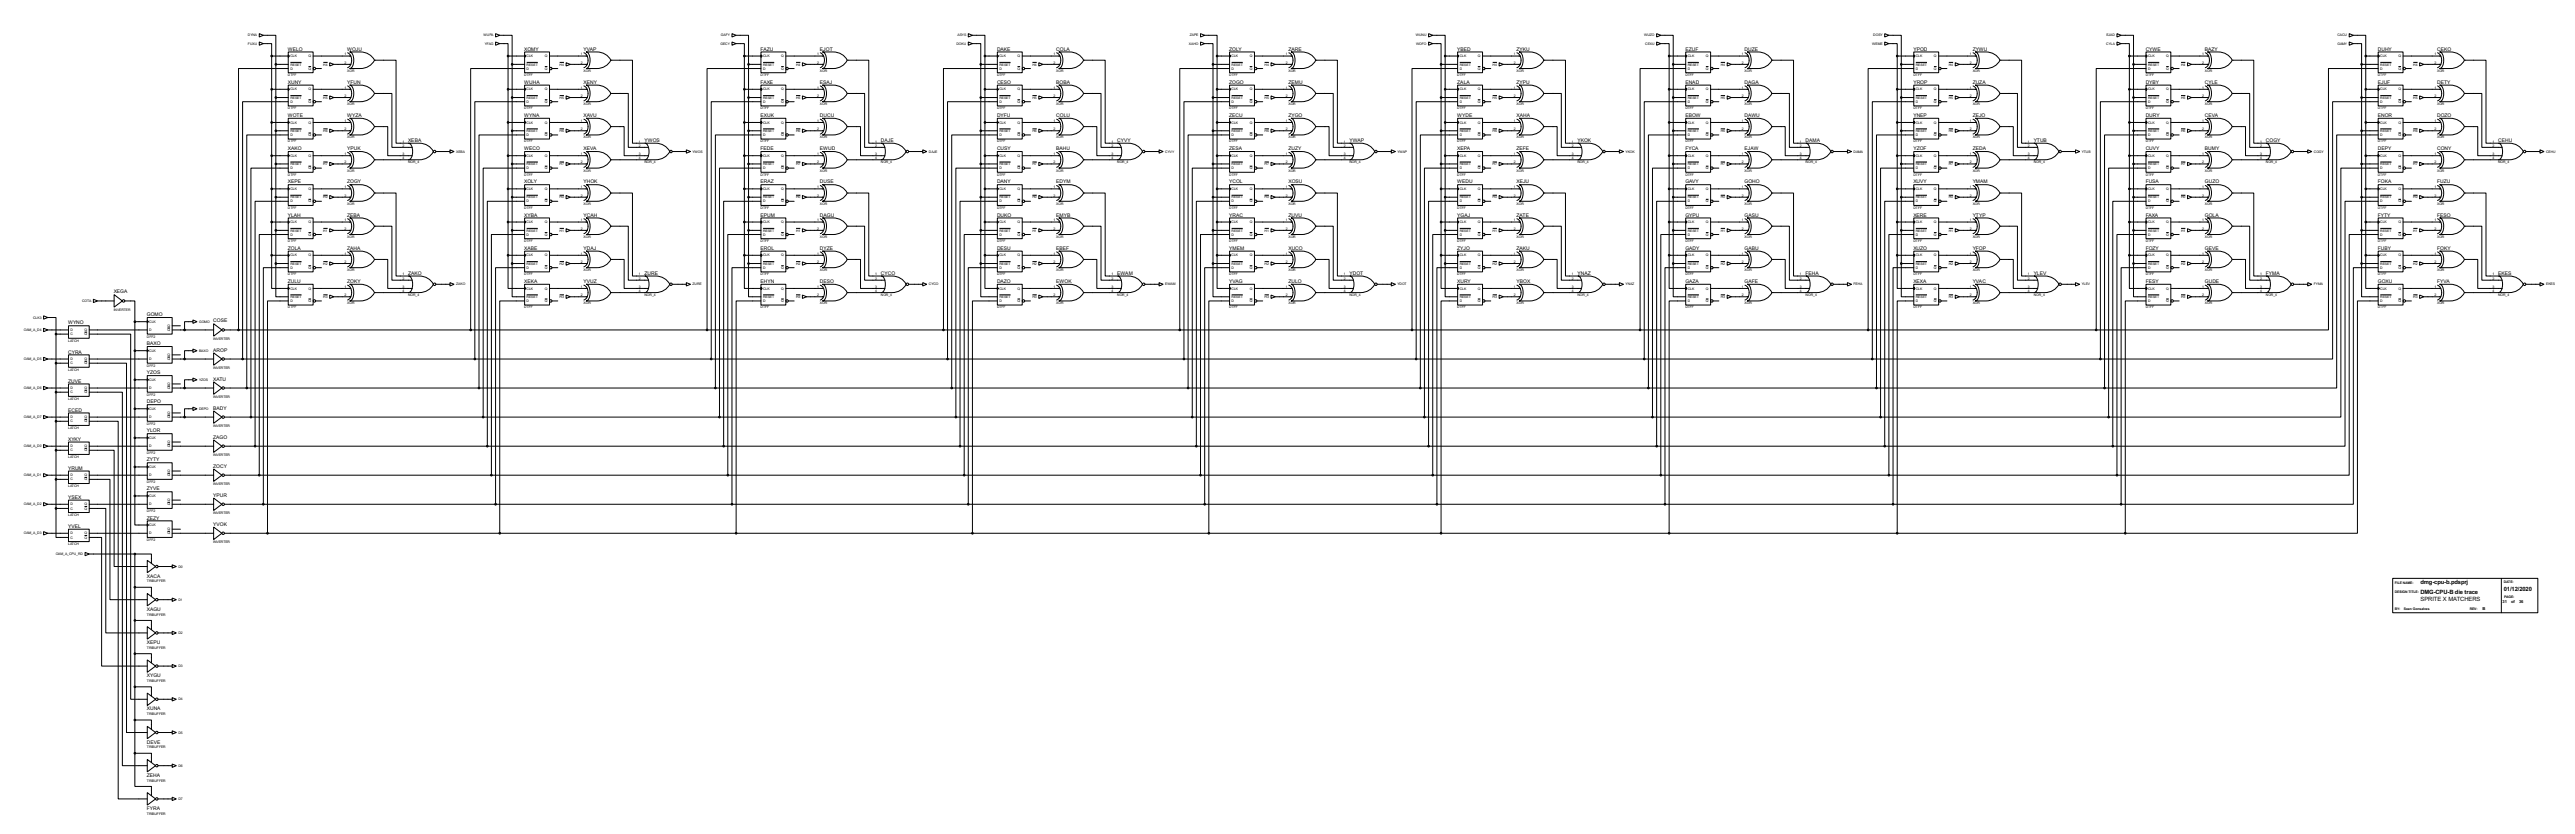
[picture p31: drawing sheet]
<svg xmlns="http://www.w3.org/2000/svg" width="1577mm" height="510mm" viewBox="0 0 1577 510" stroke-linecap="round" stroke-linejoin="round" font-family="sans-serif">
<defs><g id="words">
<g font-size="4">
<text x="1483" y="358">dmg-cpu-b.pdsprj</text>
<text x="1483" y="363">DMG-CPU-B die trace</text>
<text x="1534" y="362">01/12/2020</text>
<text x="1483" y="368">SPRITE X MATCHERS</text>
</g>
<g font-size="3.4">
<text x="176" y="31">WELO</text>
<text x="213" y="31">WOJU</text>
<text x="321" y="31">XOMY</text>
<text x="357" y="31">YVAP</text>
<text x="466" y="31">FAZU</text>
<text x="502" y="31">EJOT</text>
<text x="611" y="31">DAKE</text>
<text x="647" y="31">COLA</text>
<text x="753" y="31">ZOLY</text>
<text x="789" y="31">ZARE</text>
<text x="893" y="31">YBED</text>
<text x="929" y="31">ZYKU</text>
<text x="1032" y="31">EZUF</text>
<text x="1069" y="31">DUZE</text>
<text x="1172" y="31">YPOD</text>
<text x="1208" y="31">ZYWU</text>
<text x="1314" y="31">CYWE</text>
<text x="1351" y="31">BAZY</text>
<text x="1457" y="31">DUHY</text>
<text x="1493" y="31">CEKO</text>
<text x="176" y="51">XUNY</text>
<text x="213" y="51">YFUN</text>
<text x="321" y="51">WUHA</text>
<text x="357" y="51">XENY</text>
<text x="466" y="51">FAXE</text>
<text x="502" y="51">ESAJ</text>
<text x="611" y="51">CESO</text>
<text x="647" y="51">BOBA</text>
<text x="753" y="51">ZOGO</text>
<text x="789" y="51">ZEMU</text>
<text x="893" y="51">ZALA</text>
<text x="929" y="51">ZYPU</text>
<text x="1032" y="51">ENAD</text>
<text x="1069" y="51">DAGA</text>
<text x="1172" y="51">YROP</text>
<text x="1208" y="51">ZUZA</text>
<text x="1314" y="51">DYBY</text>
<text x="1351" y="51">CYLE</text>
<text x="1457" y="51">EJUF</text>
<text x="1493" y="51">DETY</text>
<text x="176" y="72">WOTE</text>
<text x="213" y="72">WYZA</text>
<text x="321" y="72">WYNA</text>
<text x="357" y="72">XAVU</text>
<text x="466" y="72">EXUK</text>
<text x="502" y="72">DUCU</text>
<text x="611" y="72">DYFU</text>
<text x="647" y="72">COLU</text>
<text x="753" y="72">ZECU</text>
<text x="789" y="72">ZYGO</text>
<text x="893" y="72">WYDE</text>
<text x="929" y="72">XAHA</text>
<text x="1032" y="72">EBOW</text>
<text x="1069" y="72">DAWU</text>
<text x="1172" y="72">YNEP</text>
<text x="1208" y="72">ZEJO</text>
<text x="1314" y="72">DURY</text>
<text x="1351" y="72">CEVA</text>
<text x="1457" y="72">ENOR</text>
<text x="1493" y="72">DOZO</text>
<text x="250" y="87">XEBA</text>
<text x="395" y="87">YWOS</text>
<text x="540" y="87">DAJE</text>
<text x="684" y="87">CYVY</text>
<text x="827" y="87">YWAP</text>
<text x="966" y="87">YKOK</text>
<text x="1106" y="87">DAMA</text>
<text x="1246" y="87">YTUB</text>
<text x="1388" y="87">COGY</text>
<text x="1530" y="87">CEHU</text>
<text x="176" y="92">XAKO</text>
<text x="213" y="92">YPUK</text>
<text x="321" y="92">WECO</text>
<text x="357" y="92">XEVA</text>
<text x="466" y="92">FEDE</text>
<text x="502" y="92">EWUD</text>
<text x="611" y="92">CUSY</text>
<text x="647" y="92">BAHU</text>
<text x="753" y="92">ZESA</text>
<text x="789" y="92">ZUZY</text>
<text x="893" y="92">XEPA</text>
<text x="929" y="92">ZEFE</text>
<text x="1032" y="92">FYCA</text>
<text x="1069" y="92">EJAW</text>
<text x="1172" y="92">YZOF</text>
<text x="1208" y="92">ZEDA</text>
<text x="1314" y="92">CUVY</text>
<text x="1351" y="92">BUMY</text>
<text x="1457" y="92">DEPY</text>
<text x="1493" y="92">CONY</text>
<text x="176" y="112">XEPE</text>
<text x="213" y="112">ZOGY</text>
<text x="321" y="112">XOLY</text>
<text x="357" y="112">YHOK</text>
<text x="466" y="112">ERAZ</text>
<text x="502" y="112">DUSE</text>
<text x="611" y="112">DANY</text>
<text x="647" y="112">EDYM</text>
<text x="753" y="112">YCOL</text>
<text x="789" y="112">XOSU</text>
<text x="893" y="112">WEDU</text>
<text x="929" y="112">XEJU</text>
<text x="1032" y="112">GAVY</text>
<text x="1069" y="112">GOHO</text>
<text x="1172" y="112">XUVY</text>
<text x="1208" y="112">YMAM</text>
<text x="1314" y="112">FUSA</text>
<text x="1351" y="112">GUZO</text>
<text x="1457" y="112">FOKA</text>
<text x="1493" y="112">FUZU</text>
<text x="176" y="133">YLAH</text>
<text x="213" y="133">ZEBA</text>
<text x="321" y="133">XYBA</text>
<text x="357" y="133">YCAH</text>
<text x="466" y="133">EPUM</text>
<text x="502" y="133">DAGU</text>
<text x="611" y="133">DUKO</text>
<text x="647" y="133">EMYB</text>
<text x="753" y="133">YRAC</text>
<text x="789" y="133">ZUVU</text>
<text x="893" y="133">YGAJ</text>
<text x="929" y="133">ZATE</text>
<text x="1032" y="133">GYPU</text>
<text x="1069" y="133">GASU</text>
<text x="1172" y="133">XERE</text>
<text x="1208" y="133">YTYP</text>
<text x="1314" y="133">FAXA</text>
<text x="1351" y="133">GOLA</text>
<text x="1457" y="133">FYTY</text>
<text x="1493" y="133">FESO</text>
<text x="176" y="153">ZOLA</text>
<text x="213" y="153">ZAHA</text>
<text x="321" y="153">XABE</text>
<text x="357" y="153">YDAJ</text>
<text x="466" y="153">EROL</text>
<text x="502" y="153">DYZE</text>
<text x="611" y="153">DESU</text>
<text x="647" y="153">EBEF</text>
<text x="753" y="153">YMEM</text>
<text x="789" y="153">XUCO</text>
<text x="893" y="153">ZYJO</text>
<text x="929" y="153">ZAKU</text>
<text x="1032" y="153">GADY</text>
<text x="1069" y="153">GABU</text>
<text x="1172" y="153">XUZO</text>
<text x="1208" y="153">YFOP</text>
<text x="1314" y="153">FOZY</text>
<text x="1351" y="153">GEVE</text>
<text x="1457" y="153">FUBY</text>
<text x="1493" y="153">FOKY</text>
<text x="176" y="173">ZULU</text>
<text x="213" y="173">ZOKY</text>
<text x="250" y="168">ZAKO</text>
<text x="321" y="173">XEKA</text>
<text x="357" y="173">YVUZ</text>
<text x="395" y="168">ZURE</text>
<text x="466" y="173">EHYN</text>
<text x="502" y="173">DESO</text>
<text x="540" y="168">CYCO</text>
<text x="611" y="173">DAZO</text>
<text x="647" y="173">EWOK</text>
<text x="684" y="168">EWAM</text>
<text x="753" y="173">YVAG</text>
<text x="789" y="173">ZULO</text>
<text x="827" y="168">YDOT</text>
<text x="893" y="173">XURY</text>
<text x="929" y="173">YBOX</text>
<text x="966" y="168">YNAZ</text>
<text x="1032" y="173">GAZA</text>
<text x="1069" y="173">GAFE</text>
<text x="1106" y="168">FEHA</text>
<text x="1172" y="173">XEXA</text>
<text x="1208" y="173">YVAC</text>
<text x="1246" y="168">YLEV</text>
<text x="1314" y="173">FESY</text>
<text x="1351" y="173">GUDE</text>
<text x="1388" y="168">FYMA</text>
<text x="1457" y="173">GOXU</text>
<text x="1493" y="173">FYVA</text>
<text x="1530" y="168">EKES</text>
<text x="70" y="180">XEGA</text>
<text x="90" y="194">GOMO</text>
<text x="131" y="197">COSE</text>
<text x="42" y="199">WYNO</text>
<text x="90" y="211">BAXO</text>
<text x="131" y="215">AROP</text>
<text x="42" y="216">CYRA</text>
<text x="90" y="229">YZOS</text>
<text x="131" y="233">XATU</text>
<text x="42" y="234">ZUVE</text>
<text x="42" y="252">ECED</text>
<text x="90" y="247">DEPO</text>
<text x="131" y="251">BADY</text>
<text x="42" y="270">XYKY</text>
<text x="90" y="265">YLOR</text>
<text x="131" y="268">ZAGO</text>
<text x="42" y="288">YRUM</text>
<text x="90" y="282">ZYTY</text>
<text x="131" y="286">ZOCY</text>
<text x="42" y="305">YSEX</text>
<text x="90" y="300">ZYVE</text>
<text x="131" y="304">YPUR</text>
<text x="42" y="323">YVEL</text>
<text x="90" y="318">ZEZY</text>
<text x="131" y="322">YVOK</text>
<text x="90" y="354">XACA</text>
<text x="90" y="374">XAGU</text>
<text x="90" y="394">XEPU</text>
<text x="90" y="414">XYGU</text>
<text x="90" y="435">XUNA</text>
<text x="90" y="455">DEVE</text>
<text x="90" y="475">ZEHA</text>
<text x="90" y="496">FYRA</text>
</g>
<g font-size="2.8">
<text x="1533" y="369">31</text>
<text x="1538" y="369">of</text>
<text x="1543" y="369">36</text>
<text x="1521" y="373">B</text>
</g>
<g font-size="2.4">
<text x="152" y="22">DYNA</text>
<text x="296" y="22">WUPA</text>
<text x="442" y="22">GAFY</text>
<text x="587" y="22">ASYS</text>
<text x="729" y="22">ZAPE</text>
<text x="867" y="22">WUNU</text>
<text x="1007" y="22">WUZO</text>
<text x="1147" y="22">DOSY</text>
<text x="1290" y="22">EJAD</text>
<text x="1432" y="22">CACU</text>
<text x="152" y="27">FUXU</text>
<text x="297" y="27">YFAG</text>
<text x="441" y="27">GECY</text>
<text x="586" y="27">DOKU</text>
<text x="728" y="27">XAHO</text>
<text x="867" y="27">WOFO</text>
<text x="1008" y="27">CEXU</text>
<text x="1147" y="27">WEME</text>
<text x="1290" y="27">CYLA</text>
<text x="1432" y="27">GAMY</text>
<text x="178" y="35">CLK</text>
<text x="189" y="35">Q</text>
<text x="211" y="34">1</text>
<text x="323" y="35">CLK</text>
<text x="334" y="35">Q</text>
<text x="356" y="34">1</text>
<text x="467" y="35">CLK</text>
<text x="479" y="35">Q</text>
<text x="501" y="34">1</text>
<text x="612" y="35">CLK</text>
<text x="623" y="35">Q</text>
<text x="645" y="34">1</text>
<text x="754" y="35">CLK</text>
<text x="766" y="35">Q</text>
<text x="788" y="34">1</text>
<text x="894" y="35">CLK</text>
<text x="905" y="35">Q</text>
<text x="927" y="34">1</text>
<text x="1034" y="35">CLK</text>
<text x="1045" y="35">Q</text>
<text x="1067" y="34">1</text>
<text x="1174" y="35">CLK</text>
<text x="1185" y="35">Q</text>
<text x="1207" y="34">1</text>
<text x="1316" y="35">CLK</text>
<text x="1327" y="35">Q</text>
<text x="1349" y="34">1</text>
<text x="1458" y="35">CLK</text>
<text x="1469" y="35">Q</text>
<text x="1491" y="34">1</text>
<text x="178" y="40">RESET</text>
<text x="198" y="40">H4</text>
<text x="211" y="39">2</text>
<text x="323" y="40">RESET</text>
<text x="343" y="40">H4</text>
<text x="356" y="39">2</text>
<text x="467" y="40">RESET</text>
<text x="488" y="40">H4</text>
<text x="501" y="39">2</text>
<text x="612" y="40">RESET</text>
<text x="632" y="40">H4</text>
<text x="645" y="39">2</text>
<text x="754" y="40">RESET</text>
<text x="775" y="40">H4</text>
<text x="788" y="39">2</text>
<text x="894" y="40">RESET</text>
<text x="914" y="40">H4</text>
<text x="927" y="39">2</text>
<text x="1034" y="40">RESET</text>
<text x="1054" y="40">H4</text>
<text x="1067" y="39">2</text>
<text x="1174" y="40">RESET</text>
<text x="1194" y="40">H4</text>
<text x="1207" y="39">2</text>
<text x="1316" y="40">RESET</text>
<text x="1336" y="40">H4</text>
<text x="1349" y="39">2</text>
<text x="1458" y="40">RESET</text>
<text x="1478" y="40">H4</text>
<text x="1491" y="39">2</text>
<text x="176" y="47">DTFF</text>
<text x="178" y="43">D</text>
<text x="189" y="43">Q</text>
<text x="213" y="44">XOR</text>
<text x="321" y="47">DTFF</text>
<text x="323" y="43">D</text>
<text x="334" y="43">Q</text>
<text x="357" y="44">XOR</text>
<text x="466" y="47">DTFF</text>
<text x="467" y="43">D</text>
<text x="479" y="43">Q</text>
<text x="502" y="44">XOR</text>
<text x="611" y="47">DTFF</text>
<text x="612" y="43">D</text>
<text x="623" y="43">Q</text>
<text x="647" y="44">XOR</text>
<text x="753" y="47">DTFF</text>
<text x="754" y="43">D</text>
<text x="766" y="43">Q</text>
<text x="789" y="44">XOR</text>
<text x="893" y="47">DTFF</text>
<text x="894" y="43">D</text>
<text x="905" y="43">Q</text>
<text x="929" y="44">XOR</text>
<text x="1032" y="47">DTFF</text>
<text x="1034" y="43">D</text>
<text x="1045" y="43">Q</text>
<text x="1069" y="44">XOR</text>
<text x="1172" y="47">DTFF</text>
<text x="1174" y="43">D</text>
<text x="1185" y="43">Q</text>
<text x="1208" y="44">XOR</text>
<text x="1314" y="47">DTFF</text>
<text x="1316" y="43">D</text>
<text x="1327" y="43">Q</text>
<text x="1351" y="44">XOR</text>
<text x="1457" y="47">DTFF</text>
<text x="1458" y="43">D</text>
<text x="1469" y="43">Q</text>
<text x="1493" y="44">XOR</text>
<text x="178" y="55">CLK</text>
<text x="189" y="55">Q</text>
<text x="211" y="54">1</text>
<text x="211" y="59">2</text>
<text x="323" y="55">CLK</text>
<text x="334" y="55">Q</text>
<text x="356" y="54">1</text>
<text x="356" y="59">2</text>
<text x="467" y="55">CLK</text>
<text x="479" y="55">Q</text>
<text x="501" y="54">1</text>
<text x="501" y="59">2</text>
<text x="612" y="55">CLK</text>
<text x="623" y="55">Q</text>
<text x="645" y="54">1</text>
<text x="645" y="59">2</text>
<text x="754" y="55">CLK</text>
<text x="766" y="55">Q</text>
<text x="788" y="54">1</text>
<text x="788" y="59">2</text>
<text x="894" y="55">CLK</text>
<text x="905" y="55">Q</text>
<text x="927" y="54">1</text>
<text x="927" y="59">2</text>
<text x="1034" y="55">CLK</text>
<text x="1045" y="55">Q</text>
<text x="1067" y="54">1</text>
<text x="1067" y="59">2</text>
<text x="1174" y="55">CLK</text>
<text x="1185" y="55">Q</text>
<text x="1207" y="54">1</text>
<text x="1207" y="59">2</text>
<text x="1316" y="55">CLK</text>
<text x="1327" y="55">Q</text>
<text x="1349" y="54">1</text>
<text x="1349" y="59">2</text>
<text x="1458" y="55">CLK</text>
<text x="1469" y="55">Q</text>
<text x="1491" y="54">1</text>
<text x="1491" y="59">2</text>
<text x="178" y="63">D</text>
<text x="178" y="60">RESET</text>
<text x="189" y="63">Q</text>
<text x="198" y="60">H5</text>
<text x="213" y="64">XOR</text>
<text x="323" y="63">D</text>
<text x="323" y="60">RESET</text>
<text x="334" y="63">Q</text>
<text x="343" y="60">H5</text>
<text x="357" y="64">XOR</text>
<text x="467" y="63">D</text>
<text x="467" y="60">RESET</text>
<text x="479" y="63">Q</text>
<text x="488" y="60">H5</text>
<text x="502" y="64">XOR</text>
<text x="612" y="63">D</text>
<text x="612" y="60">RESET</text>
<text x="623" y="63">Q</text>
<text x="632" y="60">H5</text>
<text x="647" y="64">XOR</text>
<text x="754" y="63">D</text>
<text x="754" y="60">RESET</text>
<text x="766" y="63">Q</text>
<text x="775" y="60">H5</text>
<text x="789" y="64">XOR</text>
<text x="894" y="63">D</text>
<text x="894" y="60">RESET</text>
<text x="905" y="63">Q</text>
<text x="914" y="60">H5</text>
<text x="929" y="64">XOR</text>
<text x="1034" y="63">D</text>
<text x="1034" y="60">RESET</text>
<text x="1045" y="63">Q</text>
<text x="1054" y="60">H5</text>
<text x="1069" y="64">XOR</text>
<text x="1174" y="63">D</text>
<text x="1174" y="60">RESET</text>
<text x="1185" y="63">Q</text>
<text x="1194" y="60">H5</text>
<text x="1208" y="64">XOR</text>
<text x="1316" y="63">D</text>
<text x="1316" y="60">RESET</text>
<text x="1327" y="63">Q</text>
<text x="1336" y="60">H5</text>
<text x="1351" y="64">XOR</text>
<text x="1458" y="63">D</text>
<text x="1458" y="60">RESET</text>
<text x="1469" y="63">Q</text>
<text x="1478" y="60">H5</text>
<text x="1493" y="64">XOR</text>
<text x="176" y="67">DTFF</text>
<text x="321" y="67">DTFF</text>
<text x="466" y="67">DTFF</text>
<text x="611" y="67">DTFF</text>
<text x="753" y="67">DTFF</text>
<text x="893" y="67">DTFF</text>
<text x="1032" y="67">DTFF</text>
<text x="1172" y="67">DTFF</text>
<text x="1314" y="67">DTFF</text>
<text x="1457" y="67">DTFF</text>
<text x="178" y="76">CLK</text>
<text x="189" y="76">Q</text>
<text x="211" y="75">1</text>
<text x="323" y="76">CLK</text>
<text x="334" y="76">Q</text>
<text x="356" y="75">1</text>
<text x="467" y="76">CLK</text>
<text x="479" y="76">Q</text>
<text x="501" y="75">1</text>
<text x="612" y="76">CLK</text>
<text x="623" y="76">Q</text>
<text x="645" y="75">1</text>
<text x="754" y="76">CLK</text>
<text x="766" y="76">Q</text>
<text x="788" y="75">1</text>
<text x="894" y="76">CLK</text>
<text x="905" y="76">Q</text>
<text x="927" y="75">1</text>
<text x="1034" y="76">CLK</text>
<text x="1045" y="76">Q</text>
<text x="1067" y="75">1</text>
<text x="1174" y="76">CLK</text>
<text x="1185" y="76">Q</text>
<text x="1207" y="75">1</text>
<text x="1316" y="76">CLK</text>
<text x="1327" y="76">Q</text>
<text x="1349" y="75">1</text>
<text x="1458" y="76">CLK</text>
<text x="1469" y="76">Q</text>
<text x="1491" y="75">1</text>
<text x="178" y="83">D</text>
<text x="178" y="81">RESET</text>
<text x="189" y="83">Q</text>
<text x="198" y="81">H6</text>
<text x="211" y="80">2</text>
<text x="323" y="83">D</text>
<text x="323" y="81">RESET</text>
<text x="334" y="83">Q</text>
<text x="343" y="81">H6</text>
<text x="356" y="80">2</text>
<text x="467" y="83">D</text>
<text x="467" y="81">RESET</text>
<text x="479" y="83">Q</text>
<text x="488" y="81">H6</text>
<text x="501" y="80">2</text>
<text x="612" y="83">D</text>
<text x="612" y="81">RESET</text>
<text x="623" y="83">Q</text>
<text x="632" y="81">H6</text>
<text x="645" y="80">2</text>
<text x="754" y="83">D</text>
<text x="754" y="81">RESET</text>
<text x="766" y="83">Q</text>
<text x="775" y="81">H6</text>
<text x="788" y="80">2</text>
<text x="894" y="83">D</text>
<text x="894" y="81">RESET</text>
<text x="905" y="83">Q</text>
<text x="914" y="81">H6</text>
<text x="927" y="80">2</text>
<text x="1034" y="83">D</text>
<text x="1034" y="81">RESET</text>
<text x="1045" y="83">Q</text>
<text x="1054" y="81">H6</text>
<text x="1067" y="80">2</text>
<text x="1174" y="83">D</text>
<text x="1174" y="81">RESET</text>
<text x="1185" y="83">Q</text>
<text x="1194" y="81">H6</text>
<text x="1207" y="80">2</text>
<text x="1316" y="83">D</text>
<text x="1316" y="81">RESET</text>
<text x="1327" y="83">Q</text>
<text x="1336" y="81">H6</text>
<text x="1349" y="80">2</text>
<text x="1458" y="83">D</text>
<text x="1458" y="81">RESET</text>
<text x="1469" y="83">Q</text>
<text x="1478" y="81">H6</text>
<text x="1491" y="80">2</text>
<text x="176" y="87">DTFF</text>
<text x="213" y="85">XOR</text>
<text x="247" y="87">1</text>
<text x="247" y="90">2</text>
<text x="321" y="87">DTFF</text>
<text x="357" y="85">XOR</text>
<text x="391" y="87">1</text>
<text x="391" y="90">2</text>
<text x="466" y="87">DTFF</text>
<text x="502" y="85">XOR</text>
<text x="536" y="87">1</text>
<text x="536" y="90">2</text>
<text x="611" y="87">DTFF</text>
<text x="647" y="85">XOR</text>
<text x="681" y="87">1</text>
<text x="681" y="90">2</text>
<text x="753" y="87">DTFF</text>
<text x="789" y="85">XOR</text>
<text x="823" y="87">1</text>
<text x="823" y="90">2</text>
<text x="893" y="87">DTFF</text>
<text x="929" y="85">XOR</text>
<text x="963" y="87">1</text>
<text x="963" y="90">2</text>
<text x="1032" y="87">DTFF</text>
<text x="1069" y="85">XOR</text>
<text x="1103" y="87">1</text>
<text x="1103" y="90">2</text>
<text x="1172" y="87">DTFF</text>
<text x="1208" y="85">XOR</text>
<text x="1242" y="87">1</text>
<text x="1242" y="90">2</text>
<text x="1314" y="87">DTFF</text>
<text x="1351" y="85">XOR</text>
<text x="1384" y="87">1</text>
<text x="1384" y="90">2</text>
<text x="1457" y="87">DTFF</text>
<text x="1493" y="85">XOR</text>
<text x="1527" y="87">1</text>
<text x="1527" y="90">2</text>
<text x="178" y="96">CLK</text>
<text x="189" y="96">Q</text>
<text x="211" y="95">1</text>
<text x="247" y="95">3</text>
<text x="279" y="93">XEBA</text>
<text x="323" y="96">CLK</text>
<text x="334" y="96">Q</text>
<text x="356" y="95">1</text>
<text x="391" y="95">3</text>
<text x="424" y="93">YWOS</text>
<text x="467" y="96">CLK</text>
<text x="479" y="96">Q</text>
<text x="501" y="95">1</text>
<text x="536" y="95">3</text>
<text x="569" y="93">DAJE</text>
<text x="612" y="96">CLK</text>
<text x="623" y="96">Q</text>
<text x="645" y="95">1</text>
<text x="681" y="95">3</text>
<text x="714" y="93">CYVY</text>
<text x="754" y="96">CLK</text>
<text x="766" y="96">Q</text>
<text x="788" y="95">1</text>
<text x="823" y="95">3</text>
<text x="856" y="93">YWAP</text>
<text x="894" y="96">CLK</text>
<text x="905" y="96">Q</text>
<text x="927" y="95">1</text>
<text x="963" y="95">3</text>
<text x="996" y="93">YKOK</text>
<text x="1034" y="96">CLK</text>
<text x="1045" y="96">Q</text>
<text x="1067" y="95">1</text>
<text x="1103" y="95">3</text>
<text x="1135" y="93">DAMA</text>
<text x="1174" y="96">CLK</text>
<text x="1185" y="96">Q</text>
<text x="1207" y="95">1</text>
<text x="1242" y="95">3</text>
<text x="1275" y="93">YTUB</text>
<text x="1316" y="96">CLK</text>
<text x="1327" y="96">Q</text>
<text x="1349" y="95">1</text>
<text x="1384" y="95">3</text>
<text x="1417" y="93">COGY</text>
<text x="1458" y="96">CLK</text>
<text x="1469" y="96">Q</text>
<text x="1491" y="95">1</text>
<text x="1527" y="95">3</text>
<text x="1560" y="93">CEHU</text>
<text x="178" y="101">RESET</text>
<text x="198" y="101">H7</text>
<text x="211" y="100">2</text>
<text x="247" y="97">4</text>
<text x="250" y="100">NOR_4</text>
<text x="323" y="101">RESET</text>
<text x="343" y="101">H7</text>
<text x="356" y="100">2</text>
<text x="391" y="97">4</text>
<text x="395" y="100">NOR_4</text>
<text x="467" y="101">RESET</text>
<text x="488" y="101">H7</text>
<text x="501" y="100">2</text>
<text x="536" y="97">4</text>
<text x="540" y="100">NOR_4</text>
<text x="612" y="101">RESET</text>
<text x="632" y="101">H7</text>
<text x="645" y="100">2</text>
<text x="681" y="97">4</text>
<text x="684" y="100">NOR_4</text>
<text x="754" y="101">RESET</text>
<text x="775" y="101">H7</text>
<text x="788" y="100">2</text>
<text x="823" y="97">4</text>
<text x="827" y="100">NOR_4</text>
<text x="894" y="101">RESET</text>
<text x="914" y="101">H7</text>
<text x="927" y="100">2</text>
<text x="963" y="97">4</text>
<text x="966" y="100">NOR_4</text>
<text x="1034" y="101">RESET</text>
<text x="1054" y="101">H7</text>
<text x="1067" y="100">2</text>
<text x="1103" y="97">4</text>
<text x="1106" y="100">NOR_4</text>
<text x="1174" y="101">RESET</text>
<text x="1194" y="101">H7</text>
<text x="1207" y="100">2</text>
<text x="1242" y="97">4</text>
<text x="1246" y="100">NOR_4</text>
<text x="1316" y="101">RESET</text>
<text x="1336" y="101">H7</text>
<text x="1349" y="100">2</text>
<text x="1384" y="97">4</text>
<text x="1388" y="100">NOR_4</text>
<text x="1458" y="101">RESET</text>
<text x="1478" y="101">H7</text>
<text x="1491" y="100">2</text>
<text x="1527" y="97">4</text>
<text x="1530" y="100">NOR_4</text>
<text x="176" y="108">DTFF</text>
<text x="178" y="104">D</text>
<text x="189" y="104">Q</text>
<text x="213" y="105">XOR</text>
<text x="321" y="108">DTFF</text>
<text x="323" y="104">D</text>
<text x="334" y="104">Q</text>
<text x="357" y="105">XOR</text>
<text x="466" y="108">DTFF</text>
<text x="467" y="104">D</text>
<text x="479" y="104">Q</text>
<text x="502" y="105">XOR</text>
<text x="611" y="108">DTFF</text>
<text x="612" y="104">D</text>
<text x="623" y="104">Q</text>
<text x="647" y="105">XOR</text>
<text x="753" y="108">DTFF</text>
<text x="754" y="104">D</text>
<text x="766" y="104">Q</text>
<text x="789" y="105">XOR</text>
<text x="893" y="108">DTFF</text>
<text x="894" y="104">D</text>
<text x="905" y="104">Q</text>
<text x="929" y="105">XOR</text>
<text x="1032" y="108">DTFF</text>
<text x="1034" y="104">D</text>
<text x="1045" y="104">Q</text>
<text x="1069" y="105">XOR</text>
<text x="1172" y="108">DTFF</text>
<text x="1174" y="104">D</text>
<text x="1185" y="104">Q</text>
<text x="1208" y="105">XOR</text>
<text x="1314" y="108">DTFF</text>
<text x="1316" y="104">D</text>
<text x="1327" y="104">Q</text>
<text x="1351" y="105">XOR</text>
<text x="1457" y="108">DTFF</text>
<text x="1458" y="104">D</text>
<text x="1469" y="104">Q</text>
<text x="1493" y="105">XOR</text>
<text x="178" y="116">CLK</text>
<text x="189" y="116">Q</text>
<text x="211" y="115">1</text>
<text x="323" y="116">CLK</text>
<text x="334" y="116">Q</text>
<text x="356" y="115">1</text>
<text x="467" y="116">CLK</text>
<text x="479" y="116">Q</text>
<text x="501" y="115">1</text>
<text x="612" y="116">CLK</text>
<text x="623" y="116">Q</text>
<text x="645" y="115">1</text>
<text x="754" y="116">CLK</text>
<text x="766" y="116">Q</text>
<text x="788" y="115">1</text>
<text x="894" y="116">CLK</text>
<text x="905" y="116">Q</text>
<text x="927" y="115">1</text>
<text x="1034" y="116">CLK</text>
<text x="1045" y="116">Q</text>
<text x="1067" y="115">1</text>
<text x="1174" y="116">CLK</text>
<text x="1185" y="116">Q</text>
<text x="1207" y="115">1</text>
<text x="1316" y="116">CLK</text>
<text x="1327" y="116">Q</text>
<text x="1349" y="115">1</text>
<text x="1458" y="116">CLK</text>
<text x="1469" y="116">Q</text>
<text x="1491" y="115">1</text>
<text x="178" y="124">D</text>
<text x="178" y="121">RESET</text>
<text x="189" y="124">Q</text>
<text x="198" y="121">H0</text>
<text x="211" y="120">2</text>
<text x="213" y="125">XOR</text>
<text x="323" y="124">D</text>
<text x="323" y="121">RESET</text>
<text x="334" y="124">Q</text>
<text x="343" y="121">H0</text>
<text x="356" y="120">2</text>
<text x="357" y="125">XOR</text>
<text x="467" y="124">D</text>
<text x="467" y="121">RESET</text>
<text x="479" y="124">Q</text>
<text x="488" y="121">H0</text>
<text x="501" y="120">2</text>
<text x="502" y="125">XOR</text>
<text x="612" y="124">D</text>
<text x="612" y="121">RESET</text>
<text x="623" y="124">Q</text>
<text x="632" y="121">H0</text>
<text x="645" y="120">2</text>
<text x="647" y="125">XOR</text>
<text x="754" y="124">D</text>
<text x="754" y="121">RESET</text>
<text x="766" y="124">Q</text>
<text x="775" y="121">H0</text>
<text x="788" y="120">2</text>
<text x="789" y="125">XOR</text>
<text x="894" y="124">D</text>
<text x="894" y="121">RESET</text>
<text x="905" y="124">Q</text>
<text x="914" y="121">H0</text>
<text x="927" y="120">2</text>
<text x="929" y="125">XOR</text>
<text x="1034" y="124">D</text>
<text x="1034" y="121">RESET</text>
<text x="1045" y="124">Q</text>
<text x="1054" y="121">H0</text>
<text x="1067" y="120">2</text>
<text x="1069" y="125">XOR</text>
<text x="1174" y="124">D</text>
<text x="1174" y="121">RESET</text>
<text x="1185" y="124">Q</text>
<text x="1194" y="121">H0</text>
<text x="1207" y="120">2</text>
<text x="1208" y="125">XOR</text>
<text x="1316" y="124">D</text>
<text x="1316" y="121">RESET</text>
<text x="1327" y="124">Q</text>
<text x="1336" y="121">H0</text>
<text x="1349" y="120">2</text>
<text x="1351" y="125">XOR</text>
<text x="1458" y="124">D</text>
<text x="1458" y="121">RESET</text>
<text x="1469" y="124">Q</text>
<text x="1478" y="121">H0</text>
<text x="1491" y="120">2</text>
<text x="1493" y="125">XOR</text>
<text x="176" y="128">DTFF</text>
<text x="321" y="128">DTFF</text>
<text x="466" y="128">DTFF</text>
<text x="611" y="128">DTFF</text>
<text x="753" y="128">DTFF</text>
<text x="893" y="128">DTFF</text>
<text x="1032" y="128">DTFF</text>
<text x="1172" y="128">DTFF</text>
<text x="1314" y="128">DTFF</text>
<text x="1457" y="128">DTFF</text>
<text x="178" y="137">CLK</text>
<text x="189" y="137">Q</text>
<text x="211" y="135">1</text>
<text x="323" y="137">CLK</text>
<text x="334" y="137">Q</text>
<text x="356" y="135">1</text>
<text x="467" y="137">CLK</text>
<text x="479" y="137">Q</text>
<text x="501" y="135">1</text>
<text x="612" y="137">CLK</text>
<text x="623" y="137">Q</text>
<text x="645" y="135">1</text>
<text x="754" y="137">CLK</text>
<text x="766" y="137">Q</text>
<text x="788" y="135">1</text>
<text x="894" y="137">CLK</text>
<text x="905" y="137">Q</text>
<text x="927" y="135">1</text>
<text x="1034" y="137">CLK</text>
<text x="1045" y="137">Q</text>
<text x="1067" y="135">1</text>
<text x="1174" y="137">CLK</text>
<text x="1185" y="137">Q</text>
<text x="1207" y="135">1</text>
<text x="1316" y="137">CLK</text>
<text x="1327" y="137">Q</text>
<text x="1349" y="135">1</text>
<text x="1458" y="137">CLK</text>
<text x="1469" y="137">Q</text>
<text x="1491" y="135">1</text>
<text x="178" y="142">RESET</text>
<text x="198" y="142">H1</text>
<text x="211" y="141">2</text>
<text x="323" y="142">RESET</text>
<text x="343" y="142">H1</text>
<text x="356" y="141">2</text>
<text x="467" y="142">RESET</text>
<text x="488" y="142">H1</text>
<text x="501" y="141">2</text>
<text x="612" y="142">RESET</text>
<text x="632" y="142">H1</text>
<text x="645" y="141">2</text>
<text x="754" y="142">RESET</text>
<text x="775" y="142">H1</text>
<text x="788" y="141">2</text>
<text x="894" y="142">RESET</text>
<text x="914" y="142">H1</text>
<text x="927" y="141">2</text>
<text x="1034" y="142">RESET</text>
<text x="1054" y="142">H1</text>
<text x="1067" y="141">2</text>
<text x="1174" y="142">RESET</text>
<text x="1194" y="142">H1</text>
<text x="1207" y="141">2</text>
<text x="1316" y="142">RESET</text>
<text x="1336" y="142">H1</text>
<text x="1349" y="141">2</text>
<text x="1458" y="142">RESET</text>
<text x="1478" y="142">H1</text>
<text x="1491" y="141">2</text>
<text x="176" y="148">DTFF</text>
<text x="178" y="144">D</text>
<text x="189" y="144">Q</text>
<text x="213" y="146">XOR</text>
<text x="321" y="148">DTFF</text>
<text x="323" y="144">D</text>
<text x="334" y="144">Q</text>
<text x="357" y="146">XOR</text>
<text x="466" y="148">DTFF</text>
<text x="467" y="144">D</text>
<text x="479" y="144">Q</text>
<text x="502" y="146">XOR</text>
<text x="611" y="148">DTFF</text>
<text x="612" y="144">D</text>
<text x="623" y="144">Q</text>
<text x="647" y="146">XOR</text>
<text x="753" y="148">DTFF</text>
<text x="754" y="144">D</text>
<text x="766" y="144">Q</text>
<text x="789" y="146">XOR</text>
<text x="893" y="148">DTFF</text>
<text x="894" y="144">D</text>
<text x="905" y="144">Q</text>
<text x="929" y="146">XOR</text>
<text x="1032" y="148">DTFF</text>
<text x="1034" y="144">D</text>
<text x="1045" y="144">Q</text>
<text x="1069" y="146">XOR</text>
<text x="1172" y="148">DTFF</text>
<text x="1174" y="144">D</text>
<text x="1185" y="144">Q</text>
<text x="1208" y="146">XOR</text>
<text x="1314" y="148">DTFF</text>
<text x="1316" y="144">D</text>
<text x="1327" y="144">Q</text>
<text x="1351" y="146">XOR</text>
<text x="1457" y="148">DTFF</text>
<text x="1458" y="144">D</text>
<text x="1469" y="144">Q</text>
<text x="1493" y="146">XOR</text>
<text x="211" y="156">1</text>
<text x="356" y="156">1</text>
<text x="501" y="156">1</text>
<text x="645" y="156">1</text>
<text x="788" y="156">1</text>
<text x="927" y="156">1</text>
<text x="1067" y="156">1</text>
<text x="1207" y="156">1</text>
<text x="1349" y="156">1</text>
<text x="1491" y="156">1</text>
<text x="178" y="157">CLK</text>
<text x="189" y="157">Q</text>
<text x="211" y="161">2</text>
<text x="323" y="157">CLK</text>
<text x="334" y="157">Q</text>
<text x="356" y="161">2</text>
<text x="467" y="157">CLK</text>
<text x="479" y="157">Q</text>
<text x="501" y="161">2</text>
<text x="612" y="157">CLK</text>
<text x="623" y="157">Q</text>
<text x="645" y="161">2</text>
<text x="754" y="157">CLK</text>
<text x="766" y="157">Q</text>
<text x="788" y="161">2</text>
<text x="894" y="157">CLK</text>
<text x="905" y="157">Q</text>
<text x="927" y="161">2</text>
<text x="1034" y="157">CLK</text>
<text x="1045" y="157">Q</text>
<text x="1067" y="161">2</text>
<text x="1174" y="157">CLK</text>
<text x="1185" y="157">Q</text>
<text x="1207" y="161">2</text>
<text x="1316" y="157">CLK</text>
<text x="1327" y="157">Q</text>
<text x="1349" y="161">2</text>
<text x="1458" y="157">CLK</text>
<text x="1469" y="157">Q</text>
<text x="1491" y="161">2</text>
<text x="178" y="165">D</text>
<text x="178" y="162">RESET</text>
<text x="189" y="165">Q</text>
<text x="198" y="162">H2</text>
<text x="213" y="166">XOR</text>
<text x="323" y="165">D</text>
<text x="323" y="162">RESET</text>
<text x="334" y="165">Q</text>
<text x="343" y="162">H2</text>
<text x="357" y="166">XOR</text>
<text x="467" y="165">D</text>
<text x="467" y="162">RESET</text>
<text x="479" y="165">Q</text>
<text x="488" y="162">H2</text>
<text x="502" y="166">XOR</text>
<text x="612" y="165">D</text>
<text x="612" y="162">RESET</text>
<text x="623" y="165">Q</text>
<text x="632" y="162">H2</text>
<text x="647" y="166">XOR</text>
<text x="754" y="165">D</text>
<text x="754" y="162">RESET</text>
<text x="766" y="165">Q</text>
<text x="775" y="162">H2</text>
<text x="789" y="166">XOR</text>
<text x="894" y="165">D</text>
<text x="894" y="162">RESET</text>
<text x="905" y="165">Q</text>
<text x="914" y="162">H2</text>
<text x="929" y="166">XOR</text>
<text x="1034" y="165">D</text>
<text x="1034" y="162">RESET</text>
<text x="1045" y="165">Q</text>
<text x="1054" y="162">H2</text>
<text x="1069" y="166">XOR</text>
<text x="1174" y="165">D</text>
<text x="1174" y="162">RESET</text>
<text x="1185" y="165">Q</text>
<text x="1194" y="162">H2</text>
<text x="1208" y="166">XOR</text>
<text x="1316" y="165">D</text>
<text x="1316" y="162">RESET</text>
<text x="1327" y="165">Q</text>
<text x="1336" y="162">H2</text>
<text x="1351" y="166">XOR</text>
<text x="1458" y="165">D</text>
<text x="1458" y="162">RESET</text>
<text x="1469" y="165">Q</text>
<text x="1478" y="162">H2</text>
<text x="1493" y="166">XOR</text>
<text x="176" y="169">DTFF</text>
<text x="247" y="169">1</text>
<text x="247" y="171">2</text>
<text x="321" y="169">DTFF</text>
<text x="391" y="169">1</text>
<text x="391" y="171">2</text>
<text x="466" y="169">DTFF</text>
<text x="536" y="169">1</text>
<text x="536" y="171">2</text>
<text x="611" y="169">DTFF</text>
<text x="681" y="169">1</text>
<text x="681" y="171">2</text>
<text x="753" y="169">DTFF</text>
<text x="823" y="169">1</text>
<text x="823" y="171">2</text>
<text x="893" y="169">DTFF</text>
<text x="963" y="169">1</text>
<text x="963" y="171">2</text>
<text x="1032" y="169">DTFF</text>
<text x="1103" y="169">1</text>
<text x="1103" y="171">2</text>
<text x="1172" y="169">DTFF</text>
<text x="1242" y="169">1</text>
<text x="1242" y="171">2</text>
<text x="1314" y="169">DTFF</text>
<text x="1384" y="169">1</text>
<text x="1384" y="171">2</text>
<text x="1457" y="169">DTFF</text>
<text x="1527" y="169">1</text>
<text x="1527" y="171">2</text>
<text x="178" y="177">CLK</text>
<text x="189" y="177">Q</text>
<text x="211" y="176">1</text>
<text x="247" y="176">3</text>
<text x="247" y="179">4</text>
<text x="279" y="175">ZAKO</text>
<text x="323" y="177">CLK</text>
<text x="334" y="177">Q</text>
<text x="356" y="176">1</text>
<text x="391" y="176">3</text>
<text x="391" y="179">4</text>
<text x="424" y="175">ZURE</text>
<text x="467" y="177">CLK</text>
<text x="479" y="177">Q</text>
<text x="501" y="176">1</text>
<text x="536" y="176">3</text>
<text x="536" y="179">4</text>
<text x="569" y="175">CYCO</text>
<text x="612" y="177">CLK</text>
<text x="623" y="177">Q</text>
<text x="645" y="176">1</text>
<text x="681" y="176">3</text>
<text x="681" y="179">4</text>
<text x="714" y="175">EWAM</text>
<text x="754" y="177">CLK</text>
<text x="766" y="177">Q</text>
<text x="788" y="176">1</text>
<text x="823" y="176">3</text>
<text x="823" y="179">4</text>
<text x="856" y="175">YDOT</text>
<text x="894" y="177">CLK</text>
<text x="905" y="177">Q</text>
<text x="927" y="176">1</text>
<text x="963" y="176">3</text>
<text x="963" y="179">4</text>
<text x="996" y="175">YNAZ</text>
<text x="1034" y="177">CLK</text>
<text x="1045" y="177">Q</text>
<text x="1067" y="176">1</text>
<text x="1103" y="176">3</text>
<text x="1103" y="179">4</text>
<text x="1135" y="175">FEHA</text>
<text x="1174" y="177">CLK</text>
<text x="1185" y="177">Q</text>
<text x="1207" y="176">1</text>
<text x="1242" y="176">3</text>
<text x="1242" y="179">4</text>
<text x="1275" y="175">YLEV</text>
<text x="1316" y="177">CLK</text>
<text x="1327" y="177">Q</text>
<text x="1349" y="176">1</text>
<text x="1384" y="176">3</text>
<text x="1384" y="179">4</text>
<text x="1417" y="175">FYMA</text>
<text x="1458" y="177">CLK</text>
<text x="1469" y="177">Q</text>
<text x="1491" y="176">1</text>
<text x="1527" y="176">3</text>
<text x="1527" y="179">4</text>
<text x="1560" y="175">EKES</text>
<text x="50" y="185">COTA</text>
<text x="178" y="185">D</text>
<text x="178" y="182">RESET</text>
<text x="189" y="185">Q</text>
<text x="198" y="182">H3</text>
<text x="211" y="181">2</text>
<text x="250" y="181">NOR_4</text>
<text x="323" y="185">D</text>
<text x="323" y="182">RESET</text>
<text x="334" y="185">Q</text>
<text x="343" y="182">H3</text>
<text x="356" y="181">2</text>
<text x="395" y="181">NOR_4</text>
<text x="467" y="185">D</text>
<text x="467" y="182">RESET</text>
<text x="479" y="185">Q</text>
<text x="488" y="182">H3</text>
<text x="501" y="181">2</text>
<text x="540" y="181">NOR_4</text>
<text x="612" y="185">D</text>
<text x="612" y="182">RESET</text>
<text x="623" y="185">Q</text>
<text x="632" y="182">H3</text>
<text x="645" y="181">2</text>
<text x="684" y="181">NOR_4</text>
<text x="754" y="185">D</text>
<text x="754" y="182">RESET</text>
<text x="766" y="185">Q</text>
<text x="775" y="182">H3</text>
<text x="788" y="181">2</text>
<text x="827" y="181">NOR_4</text>
<text x="894" y="185">D</text>
<text x="894" y="182">RESET</text>
<text x="905" y="185">Q</text>
<text x="914" y="182">H3</text>
<text x="927" y="181">2</text>
<text x="966" y="181">NOR_4</text>
<text x="1034" y="185">D</text>
<text x="1034" y="182">RESET</text>
<text x="1045" y="185">Q</text>
<text x="1054" y="182">H3</text>
<text x="1067" y="181">2</text>
<text x="1106" y="181">NOR_4</text>
<text x="1174" y="185">D</text>
<text x="1174" y="182">RESET</text>
<text x="1185" y="185">Q</text>
<text x="1194" y="182">H3</text>
<text x="1207" y="181">2</text>
<text x="1246" y="181">NOR_4</text>
<text x="1316" y="185">D</text>
<text x="1316" y="182">RESET</text>
<text x="1327" y="185">Q</text>
<text x="1336" y="182">H3</text>
<text x="1349" y="181">2</text>
<text x="1388" y="181">NOR_4</text>
<text x="1458" y="185">D</text>
<text x="1458" y="182">RESET</text>
<text x="1469" y="185">Q</text>
<text x="1478" y="182">H3</text>
<text x="1491" y="181">2</text>
<text x="1530" y="181">NOR_4</text>
<text x="70" y="190">INVERTER</text>
<text x="176" y="189">DTFF</text>
<text x="213" y="186">XOR</text>
<text x="321" y="189">DTFF</text>
<text x="357" y="186">XOR</text>
<text x="466" y="189">DTFF</text>
<text x="502" y="186">XOR</text>
<text x="611" y="189">DTFF</text>
<text x="647" y="186">XOR</text>
<text x="753" y="189">DTFF</text>
<text x="789" y="186">XOR</text>
<text x="893" y="189">DTFF</text>
<text x="929" y="186">XOR</text>
<text x="1032" y="189">DTFF</text>
<text x="1069" y="186">XOR</text>
<text x="1172" y="189">DTFF</text>
<text x="1208" y="186">XOR</text>
<text x="1314" y="189">DTFF</text>
<text x="1351" y="186">XOR</text>
<text x="1457" y="189">DTFF</text>
<text x="1493" y="186">XOR</text>
<text x="20" y="195">CLK3</text>
<text x="91" y="198">CLK</text>
<text x="122" y="198">GOMO</text>
<text x="15" y="203">OAM_A_D4</text>
<text x="43" y="203">D</text>
<text x="52" y="203">Q</text>
<text x="91" y="203">D</text>
<text x="103" y="200">Q</text>
<text x="103" y="203">Q</text>
<text x="42" y="209">LATCH</text>
<text x="43" y="205">C</text>
<text x="52" y="205">Q</text>
<text x="90" y="207">DFF2</text>
<text x="131" y="208">INVERTER</text>
<text x="91" y="215">CLK</text>
<text x="122" y="215">BAXO</text>
<text x="15" y="220">OAM_A_D5</text>
<text x="43" y="220">D</text>
<text x="52" y="220">Q</text>
<text x="91" y="220">D</text>
<text x="103" y="218">Q</text>
<text x="103" y="220">Q</text>
<text x="42" y="227">LATCH</text>
<text x="43" y="223">C</text>
<text x="52" y="223">Q</text>
<text x="90" y="224">DFF2</text>
<text x="131" y="226">INVERTER</text>
<text x="91" y="233">CLK</text>
<text x="122" y="233">YZOS</text>
<text x="15" y="238">OAM_A_D6</text>
<text x="43" y="238">D</text>
<text x="52" y="238">Q</text>
<text x="91" y="238">D</text>
<text x="103" y="236">Q</text>
<text x="103" y="238">Q</text>
<text x="42" y="245">LATCH</text>
<text x="43" y="241">C</text>
<text x="52" y="241">Q</text>
<text x="90" y="242">DFF2</text>
<text x="131" y="243">INVERTER</text>
<text x="91" y="251">CLK</text>
<text x="122" y="251">DEPO</text>
<text x="15" y="256">OAM_A_D7</text>
<text x="43" y="256">D</text>
<text x="52" y="256">Q</text>
<text x="91" y="256">D</text>
<text x="103" y="253">Q</text>
<text x="103" y="256">Q</text>
<text x="42" y="263">LATCH</text>
<text x="43" y="259">C</text>
<text x="52" y="259">Q</text>
<text x="90" y="260">DFF2</text>
<text x="131" y="261">INVERTER</text>
<text x="91" y="269">CLK</text>
<text x="15" y="274">OAM_A_D0</text>
<text x="43" y="274">D</text>
<text x="52" y="274">Q</text>
<text x="91" y="274">D</text>
<text x="103" y="271">Q</text>
<text x="103" y="274">Q</text>
<text x="42" y="280">LATCH</text>
<text x="43" y="276">C</text>
<text x="52" y="276">Q</text>
<text x="90" y="278">DFF2</text>
<text x="131" y="279">INVERTER</text>
<text x="91" y="287">CLK</text>
<text x="15" y="292">OAM_A_D1</text>
<text x="43" y="292">D</text>
<text x="52" y="292">Q</text>
<text x="91" y="292">D</text>
<text x="103" y="289">Q</text>
<text x="103" y="292">Q</text>
<text x="42" y="298">LATCH</text>
<text x="43" y="294">C</text>
<text x="52" y="294">Q</text>
<text x="90" y="296">DFF2</text>
<text x="131" y="297">INVERTER</text>
<text x="91" y="304">CLK</text>
<text x="15" y="309">OAM_A_D2</text>
<text x="43" y="309">D</text>
<text x="43" y="312">C</text>
<text x="52" y="309">Q</text>
<text x="52" y="312">Q</text>
<text x="91" y="309">D</text>
<text x="103" y="307">Q</text>
<text x="103" y="309">Q</text>
<text x="42" y="316">LATCH</text>
<text x="90" y="313">DFF2</text>
<text x="131" y="315">INVERTER</text>
<text x="91" y="322">CLK</text>
<text x="15" y="327">OAM_A_D3</text>
<text x="43" y="327">D</text>
<text x="43" y="330">C</text>
<text x="52" y="327">Q</text>
<text x="52" y="330">Q</text>
<text x="91" y="327">D</text>
<text x="103" y="325">Q</text>
<text x="103" y="327">Q</text>
<text x="42" y="334">LATCH</text>
<text x="90" y="331">DFF2</text>
<text x="131" y="332">INVERTER</text>
<text x="34" y="340">OAM_A_CPU_RD</text>
<text x="109" y="347">D0</text>
<text x="90" y="356">TRIBUFFER</text>
<text x="1467" y="357">FILE NAME:</text>
<text x="1534" y="357">DATE:</text>
<text x="1467" y="363">DESIGN TITLE:</text>
<text x="109" y="368">D1</text>
<text x="1534" y="366">PAGE:</text>
<text x="90" y="377">TRIBUFFER</text>
<text x="1467" y="373">BY:</text>
<text x="1472" y="373">Sean Gonsalves</text>
<text x="1513" y="373">REV:</text>
<text x="109" y="388">D2</text>
<text x="90" y="397">TRIBUFFER</text>
<text x="109" y="408">D3</text>
<text x="90" y="417">TRIBUFFER</text>
<text x="109" y="429">D4</text>
<text x="90" y="438">TRIBUFFER</text>
<text x="109" y="449">D5</text>
<text x="90" y="458">TRIBUFFER</text>
<text x="109" y="469">D6</text>
<text x="90" y="478">TRIBUFFER</text>
<text x="109" y="490">D7</text>
<text x="90" y="499">TRIBUFFER</text>
</g>
</g></defs>
<g fill="none" stroke="#000" stroke-width=".61">
<path d="M159 26l2 1-2 1zM159 21l2 1-2 1zM161 27h5v7M161 22h8v17M166 34h11M166 34v122M169 39h8M169 39v122M177 32h15v13h-15zM177 34v1zM178 38h7M192 34h23"/>
<path d="M198 38h3M202 38l3 1-3 1zM205 39h10M213 32a5 5 0 0 1 0 9M214 32h7a10 10 0 0 1 8 5 10 10 0 0 1-8 5h-7a7 7 0 0 0 2-9zM229 37h14v51h7M304 26l2 1-2 1zM304 21l2 1-2 1zM306 27h5v7M306 22h8v17M311 34h10M311 34v122"/>
<path d="M314 39h7M314 39v122M321 32h16v13h-16zM321 34h1l-1 1zM323 38h6M337 34h23M343 38h2M347 38l2 1-2 1zM349 39h11M358 32a5 5 0 0 1 0 9M359 32h7a9 9 0 0 1 8 5 9 9 0 0 1-8 5h-7a7 7 0 0 0 1-9zM374 37h13v51h8"/>
<path d="M448 21l3 1-3 1zM448 26l3 1-3 1zM451 22h8v17M451 27h5v7M456 34h10M456 34v122M459 39h7M459 39v122M466 32h15v13h-15zM466 34h1l-1 1zM467 38h7M481 34h23"/>
<path d="M488 38h2M492 38l2 1-2 1zM494 39h10M502 32a5 5 0 0 1 0 9M504 32h6a9 9 0 0 1 9 5 9 9 0 0 1-9 5h-6a7 7 0 0 0 1-9zM519 37h13v51h8M593 21l3 1-3 1zM593 26l3 1-3 1zM596 22h7v12M596 27h5v12M601 39h10M601 39v122"/>
<path d="M603 34h8M603 34v122M611 32h15v13h-15zM611 34h1l-1 1zM612 38h7M626 34h23M632 38h3M636 38l3 1-3 1zM639 39h10M647 32a5 5 0 0 1 0 9M649 32h6a10 10 0 0 1 9 5 10 10 0 0 1-9 5h-6a7 7 0 0 0 0-10zM664 37h13v51h8"/>
<path d="M735 26l3 1-3 1zM735 21l3 1-3 1zM738 22h8v12M738 27h5v12M743 39h10M743 39v122M746 34h7M746 34v122M753 32h15v13h-15zM753 34h1l-1 1zM754 38h7M768 34h24"/>
<path d="M775 38h2M779 38l2 1-2 1zM781 39h11M789 32a5 5 0 0 1 0 9M791 32h6a9 9 0 0 1 9 5 9 9 0 0 1-9 5h-6a7 7 0 0 0 1-9zM806 37h13v51h8M875 21l3 1-3 1zM875 26l3 1-3 1zM878 22h7v12M878 27h5v12M883 39h10M883 39v117"/>
<path d="M885 34h8M885 34v127M893 32h15v13h-15zM893 34h1l-1 1zM894 38h7M908 34h23M914 38h3M918 38l3 1-3 1zM921 39h10M929 32a5 5 0 0 1 0 9M930 32h7a9 9 0 0 1 9 5 9 9 0 0 1-9 5h-7a7 7 0 0 0 2-9zM946 37h13v51h8"/>
<path d="M1015 26l2 1-2 1zM1015 21l2 1-2 1zM1017 27h5v7M1017 22h8v17M1022 34h11M1022 34v122M1025 39h8M1025 39v122M1033 32h15v13h-15zM1033 34v1zM1034 38h7M1048 34h23"/>
<path d="M1054 38h3M1058 38l3 1-3 1zM1061 39h10M1069 32a5 5 0 0 1 0 9M1070 32h7a9 9 0 0 1 8 5 9 9 0 0 1-8 5h-7a7 7 0 0 0 2-9zM1085 37h14v51h7M1154 26l3 1-3 1zM1154 21l3 1-3 1zM1157 27h5v7M1157 22h8v17M1162 34h10M1162 34v122"/>
<path d="M1165 39h7M1165 39v122M1172 32h16v13h-16zM1172 34h1l-1 1zM1174 38h6M1188 34h23M1194 38h2M1198 38l2 1-2 1zM1200 39h11M1209 32a5 5 0 0 1 0 9M1210 32h6a9 9 0 0 1 9 5 9 9 0 0 1-9 5h-6a7 7 0 0 0 1-9zM1225 37h13v51h8"/>
<path d="M1297 21l2 1-2 1zM1297 26l2 1-2 1zM1299 27h5v7M1299 22h8v17M1304 34h11M1304 34v122M1307 39h8M1307 39v122M1315 32h15v13h-15zM1315 34v1zM1316 38h7M1330 34h23"/>
<path d="M1336 38h3M1340 38l2 1-2 1zM1342 39h11M1351 32a5 5 0 0 1 0 9M1352 32h7a9 9 0 0 1 8 5 9 9 0 0 1-8 5h-7a7 7 0 0 0 2-9zM1367 37h14v51h7M1439 26l3 1-3 1zM1439 21l3 1-3 1zM1442 22h7v12M1442 27h5v12M1447 39h10M1447 39v122"/>
<path d="M1449 34h8M1449 34v122M1457 32h15v13h-15zM1457 34h1l-1 1zM1458 38h7M1472 34h23M1478 38h3M1482 38l3 1-3 1zM1485 39h10M1493 32a5 5 0 0 1 0 9M1494 32h7a9 9 0 0 1 9 5 9 9 0 0 1-9 5h-7a7 7 0 0 0 2-9zM1510 37h13v51h7"/>
<path d="M166 55h11M169 60h8M177 52h15v13h-15zM177 54v1zM177 42h-31v160M178 59h7M189 41h2M192 55h23M193 42h4M198 59h3M202 59l3 1-3 1zM205 60h10"/>
<path d="M213 53a5 5 0 0 1 0 9M214 52h7a10 10 0 0 1 8 5 10 10 0 0 1-8 5h-7a7 7 0 0 0 2-9zM229 57h11v33h13M311 55h10M314 60h7M321 52h16v13h-16zM321 54l1 1h-1zM321 42h-33v160M323 59h6M334 41h1M337 55h23M338 42h4"/>
<path d="M343 59h2M347 59l2 1-2 1zM349 60h11M358 53a5 5 0 0 1 0 9M359 52h7a9 9 0 0 1 8 5 9 9 0 0 1-8 5h-7a7 7 0 0 0 1-9zM374 57h11v33h12M456 55h10M459 60h7M466 52h15v13h-15zM466 54l1 1h-1zM466 42h-33v160M467 59h7"/>
<path d="M479 41h1M481 55h23M483 42h3M488 59h2M492 59l2 1-2 1zM494 60h10M502 53a5 5 0 0 1 0 9M504 52h6a10 10 0 0 1 9 5 9 9 0 0 1-9 5h-6a7 7 0 0 0 1-9zM519 57h11v33h12M601 60h10M603 55h8M611 52h15v13h-15z"/>
<path d="M611 54l1 1h-1zM611 42h-33v160M612 59h7M623 41h2M626 55h23M628 42h3M632 59h3M636 59l3 1-3 1zM639 60h10M647 53a5 5 0 0 1 0 9M649 52h6a10 10 0 0 1 9 5 10 10 0 0 1-9 5h-6a6 6 0 0 0 0-10zM664 57h10v33h13"/>
<path d="M743 60h10M746 55h7M753 52h15v13h-15zM753 54l1 1h-1zM753 42h-30v160M754 59h7M766 41h1M768 55h24M770 42h3M775 59h2M779 59l2 1-2 1zM781 60h11"/>
<path d="M789 53a5 5 0 0 1 0 9M791 52h6a9 9 0 0 1 9 5 9 9 0 0 1-9 5h-6a7 7 0 0 0 1-9zM806 57h11v33h12M883 60h10M885 55h8M893 52h15v13h-15zM893 54l1 1h-1zM893 42h-28v160M894 59h7M905 41h2M908 55h23M910 42h3"/>
<path d="M914 59h3M918 59l3 1-3 1zM921 60h10M929 53a5 5 0 0 1 0 9M930 52h7a9 9 0 0 1 9 5 9 9 0 0 1-9 5h-7a7 7 0 0 0 2-9zM946 57h10v33h13M1022 55h11M1025 60h8M1033 52h15v13h-15zM1033 54v1zM1033 42h-28v160M1034 59h7"/>
<path d="M1045 41h2M1048 55h23M1049 42h4M1054 59h3M1058 59l3 1-3 1zM1061 60h10M1069 53a5 5 0 0 1 0 9M1070 52h7a9 9 0 0 1 8 5 9 9 0 0 1-8 5h-7a7 7 0 0 0 2-9zM1085 57h11v33h13M1162 55h10M1165 60h7M1172 52h16v13h-16z"/>
<path d="M1172 54l1 1h-1zM1172 42h-28v160M1174 59h6M1185 41h1M1188 55h23M1189 42h4M1194 59h2M1198 59l2 1-2 1zM1200 60h11M1209 53a5 5 0 0 1 0 9M1210 52h6a9 9 0 0 1 9 5 9 9 0 0 1-9 5h-6a7 7 0 0 0 1-9zM1225 57h11v33h12"/>
<path d="M1304 55h11M1307 60h8M1315 52h15v13h-15zM1315 54v1zM1315 42h-31v160M1316 59h7M1327 41h1M1330 55h23M1331 42h4M1336 59h3M1340 59l2 1-2 1zM1342 60h11"/>
<path d="M1351 53a5 5 0 0 1 0 9M1352 52h7a9 9 0 0 1 8 5 9 9 0 0 1-8 5h-7a7 7 0 0 0 2-9zM1367 57h11v33h12M1447 60h10M1449 55h8M1457 52h15v13h-15zM1457 54l1 1h-1zM1457 42h-31v160h-142M1458 59h7M1469 41h2M1472 55h23M1474 42h3"/>
<path d="M1478 59h3M1482 59l3 1-3 1zM1485 60h10M1493 53a5 5 0 0 1 0 9M1494 52h7a10 10 0 0 1 9 5 9 9 0 0 1-9 5h-7a7 7 0 0 0 2-9zM1510 57h10v33h13M166 75h11M177 72h15v13h-15zM177 74v1v1zM177 62h-28v158M178 79h7M189 61h2"/>
<path d="M192 75h23M193 62h4M198 79h3M202 79l3 1-3 1zM213 73a5 5 0 0 1 0 9M214 72h7a10 10 0 0 1 8 6 10 10 0 0 1-8 5h-7a7 7 0 0 0 2-10zM229 78h9v17h15M311 75h10M321 72h16v13h-16zM321 74l1 1-1 1zM321 62h-30v158M323 79h6"/>
<path d="M334 61h1M337 75h23M338 62h4M343 79h2M347 79l2 1-2 1zM358 73a5 5 0 0 1 0 9M359 72h7a9 9 0 0 1 8 6 9 9 0 0 1-8 5h-7a7 7 0 0 0 1-10zM374 78h8v17h15M456 75h10M466 72h15v13h-15zM466 74l1 1-1 1zM466 62h-30v158"/>
<path d="M467 79h7M479 61h1M481 75h23M483 62h3M488 79h2M492 79l2 1-2 1zM502 73a5 5 0 0 1 0 9M504 72h6a10 10 0 0 1 9 6 9 9 0 0 1-9 5h-6a7 7 0 0 0 1-10zM519 78h8v17h15M603 75h8M611 72h15v13h-15zM611 74l1 1-1 1z"/>
<path d="M611 62h-31v158M612 79h7M623 61h2M626 75h23M628 62h3M632 79h3M636 79l3 1-3 1zM647 73a5 5 0 0 1 0 9M649 72h6a10 10 0 0 1 9 6 10 10 0 0 1-9 5h-6a7 7 0 0 0 1-10zM664 78h8v17h15M746 75h7M753 72h15v13h-15z"/>
<path d="M753 74l1 1-1 1zM753 62h-28v158M754 79h7M766 61h1M768 75h24M770 62h3M775 79h2M779 79l2 1-2 1zM789 73a5 5 0 0 1 0 9M791 72h6a9 9 0 0 1 9 6 9 9 0 0 1-9 5h-6a7 7 0 0 0 1-10zM806 78h8v17h15M885 75h8"/>
<path d="M893 72h15v13h-15zM893 74l1 1-1 1zM893 62h-26v158M894 79h7M905 61h2M908 75h23M910 62h3M914 79h3M918 79l3 1-3 1zM929 73a5 5 0 0 1 0 9M930 72h7a9 9 0 0 1 9 6 9 9 0 0 1-9 5h-7a7 7 0 0 0 2-10zM946 78h8v17h15"/>
<path d="M1022 75h11M1033 72h15v13h-15zM1033 74v1v1zM1033 62h-26v158M1034 79h7M1045 61h2M1048 75h23M1049 62h4M1054 79h3M1058 79l3 1-3 1zM1069 73a5 5 0 0 1 0 9M1070 72h7a9 9 0 0 1 8 6 9 9 0 0 1-8 5h-7a7 7 0 0 0 2-10z"/>
<path d="M1085 78h9v17h15M1162 75h10M1172 72h16v13h-16zM1172 74l1 1-1 1zM1172 62h-25v158M1174 79h6M1185 61h1M1188 75h23M1189 62h4M1194 79h2M1198 79l2 1-2 1zM1209 73a5 5 0 0 1 0 9"/>
<path d="M1210 72h6a9 9 0 0 1 9 6 9 9 0 0 1-9 5h-6a7 7 0 0 0 1-10zM1225 78h8v17h15M1304 75h11M1315 72h15v13h-15zM1315 74v1v1zM1315 62h-28v158M1316 79h7M1327 61h1M1330 75h23M1331 62h4M1336 79h3M1340 79l2 1-2 1z"/>
<path d="M1351 73a5 5 0 0 1 0 9M1352 72h7a9 9 0 0 1 8 6 9 9 0 0 1-8 5h-7a7 7 0 0 0 2-10zM1367 78h8v17h15M1449 75h8M1457 72h15v13h-15zM1457 74l1 1-1 1zM1457 62h-28v158h-142M1458 79h7M1469 61h2M1472 75h23M1474 62h3M1478 79h3"/>
<path d="M1482 79l3 1-3 1zM1493 73a5 5 0 0 1 0 9M1494 72h7a10 10 0 0 1 9 6 9 9 0 0 1-9 5h-7a7 7 0 0 0 2-10zM1510 78h8v17h15M166 95h11M169 80h8M177 93h15v12h-15zM177 95v1zM177 83h-26v155M178 99h7M189 81h2M192 95h23"/>
<path d="M193 83h4M198 99h3M202 99l3 1-3 1zM205 80h10M213 93a5 5 0 0 1 0 9M214 93h7a10 10 0 0 1 8 5 10 10 0 0 1-8 5h-7a7 7 0 0 0 2-9zM229 98h21M250 88h7a10 10 0 0 1 8 5 9 9 0 0 1-8 5h-7a7 7 0 0 0 2-9zM267 93h9M276 92l2 1-2 1zM311 95h10M314 80h7"/>
<path d="M321 93h16v12h-16zM321 95h1l-1 1zM321 83h-28v155M323 99h6M334 81h1M337 95h23M338 83h4M343 99h2M347 99l2 1-2 1zM349 80h11M358 93a5 5 0 0 1 0 9M359 93h7a9 9 0 0 1 8 5 9 9 0 0 1-8 5h-7a7 7 0 0 0 1-9z"/>
<path d="M374 98h21M395 88h7a10 10 0 0 1 8 5 10 10 0 0 1-8 5h-7a7 7 0 0 0 1-9zM412 93h8M420 92l3 1-3 1zM456 95h10M459 80h7M466 93h15v12h-15zM466 95h1l-1 1zM466 83h-28v155M467 99h7M479 81h1M481 95h23"/>
<path d="M483 83h3M488 99h2M492 99l2 1-2 1zM494 80h10M502 93a5 5 0 0 1 0 9M504 93h6a9 9 0 0 1 9 5 9 9 0 0 1-9 5h-6a7 7 0 0 0 1-9zM519 98h21M540 88h6a9 9 0 0 1 9 5 9 9 0 0 1-9 5h-6a7 7 0 0 0 1-9zM557 93h8M565 92l3 1-3 1zM601 80h10M603 95h8"/>
<path d="M611 93h15v12h-15zM611 95h1l-1 1zM611 83h-28v155M612 99h7M623 81h2M626 95h23M628 83h3M632 99h3M636 99l3 1-3 1zM639 80h10M647 93a5 5 0 0 1 0 9M649 93h6a10 10 0 0 1 9 5 10 10 0 0 1-9 5h-6a6 6 0 0 0 0-10z"/>
<path d="M664 98h21M685 88h6a10 10 0 0 1 9 5 10 10 0 0 1-9 5h-6a7 7 0 0 0 1-9zM701 93h9M710 92l3 1-3 1zM743 80h10M746 95h7M753 93h15v12h-15zM753 95h1l-1 1zM753 83h-25v155M754 99h7M766 81h1M768 95h24"/>
<path d="M770 83h3M775 99h2M779 99l2 1-2 1zM781 80h11M789 93a5 5 0 0 1 0 9M791 93h6a9 9 0 0 1 9 5 9 9 0 0 1-9 5h-6a7 7 0 0 0 1-9zM806 98h21M827 88h6a10 10 0 0 1 9 5 10 10 0 0 1-9 5h-6a7 7 0 0 0 1-9zM844 93h8M852 92l3 1-3 1zM883 80h10M885 95h8"/>
<path d="M893 93h15v12h-15zM893 95h1l-1 1zM893 83h-23v155M894 99h7M905 81h2M908 95h23M910 83h3M914 99h3M918 99l3 1-3 1zM921 80h10M929 93a5 5 0 0 1 0 9M930 93h7a9 9 0 0 1 9 5 9 9 0 0 1-9 5h-7a7 7 0 0 0 2-9z"/>
<path d="M946 98h21M967 88h6a10 10 0 0 1 9 5 10 10 0 0 1-9 5h-6a7 7 0 0 0 1-9zM983 93h9M992 92l2 1-2 1zM1022 95h11M1025 80h8M1033 93h15v12h-15zM1033 95v1zM1033 83h-23v155M1034 99h7M1045 81h2M1048 95h23"/>
<path d="M1049 83h4M1054 99h3M1058 99l3 1-3 1zM1061 80h10M1069 93a5 5 0 0 1 0 9M1070 93h7a9 9 0 0 1 8 5 9 9 0 0 1-8 5h-7a7 7 0 0 0 2-9zM1085 98h21M1106 88h7a10 10 0 0 1 8 5 10 10 0 0 1-8 5h-7a7 7 0 0 0 2-9zM1123 93h9M1132 92l2 1-2 1zM1162 95h10M1165 80h7"/>
<path d="M1172 93h16v12h-16zM1172 95h1l-1 1zM1172 83h-23v155M1174 99h6M1185 81h1M1188 95h23M1189 83h4M1194 99h2M1198 99l2 1-2 1zM1200 80h11M1209 93a5 5 0 0 1 0 9M1210 93h6a9 9 0 0 1 9 5 9 9 0 0 1-9 5h-6a7 7 0 0 0 1-9z"/>
<path d="M1225 98h21M1246 88h7a10 10 0 0 1 8 5 10 10 0 0 1-8 5h-7a7 7 0 0 0 1-9zM1263 93h8M1271 92l3 1-3 1zM1304 95h11M1307 80h8M1315 93h15v12h-15zM1315 95v1zM1315 83h-26v155M1316 99h7M1327 81h1M1330 95h23"/>
<path d="M1331 83h4M1336 99h3M1340 99l2 1-2 1zM1342 80h11M1351 93a5 5 0 0 1 0 9M1352 93h7a9 9 0 0 1 8 5 9 9 0 0 1-8 5h-7a7 7 0 0 0 2-9zM1367 98h21M1388 88h7a10 10 0 0 1 8 5 10 10 0 0 1-8 5h-7a7 7 0 0 0 2-9zM1405 93h9M1414 92l2 1-2 1zM1447 80h10M1449 95h8"/>
<path d="M1457 93h15v12h-15zM1457 95h1l-1 1zM1457 83h-26v155h-142M1458 99h7M1469 81h2M1472 95h23M1474 83h3M1478 99h3M1482 99l3 1-3 1zM1485 80h10M1493 93a5 5 0 0 1 0 9M1494 93h7a9 9 0 0 1 9 5 9 9 0 0 1-9 5h-7a7 7 0 0 0 2-9z"/>
<path d="M1510 98h20M1530 88h7a9 9 0 0 1 9 5 9 9 0 0 1-9 5h-7a7 7 0 0 0 2-9zM1547 93h9M1556 92l2 1-2 1zM166 116h11M169 100h8M177 113h15v13h-15zM177 115v1zM177 103h-23v152M178 120h7M189 102h2M192 116h23"/>
<path d="M193 103h4M198 120h3M202 120l3 1-3 1zM205 100h10M213 114a5 5 0 0 1 0 9M214 113h7a10 10 0 0 1 8 5 10 10 0 0 1-8 5h-7a7 7 0 0 0 2-9zM229 118h14v51h7M311 116h10M314 100h7M321 113h16v13h-16zM321 115l1 1h-1zM321 103h-25v152"/>
<path d="M323 120h6M334 102h1M337 116h23M338 103h4M343 120h2M347 120l2 1-2 1zM349 100h11M358 114a5 5 0 0 1 0 9M359 113h7a9 9 0 0 1 8 5 9 9 0 0 1-8 5h-7a7 7 0 0 0 1-9zM374 118h13v51h8M456 116h10M459 100h7"/>
<path d="M466 113h15v13h-15zM466 115l1 1h-1zM466 103h-25v152M467 120h7M479 102h1M481 116h23M483 103h3M488 120h2M492 120l2 1-2 1zM494 100h10M502 114a5 5 0 0 1 0 9M504 113h6a10 10 0 0 1 9 5 9 9 0 0 1-9 5h-6a7 7 0 0 0 1-9z"/>
<path d="M519 118h13v51h8M601 100h10M603 116h8M611 113h15v13h-15zM611 115l1 1h-1zM611 103h-25v152M612 120h7M623 102h2M626 116h23M628 103h3M632 120h3M636 120l3 1-3 1z"/>
<path d="M639 100h10M647 114a5 5 0 0 1 0 9M649 113h6a10 10 0 0 1 9 5 10 10 0 0 1-9 5h-6a7 7 0 0 0 1-9zM664 118h13v51h8M743 100h10M746 116h7M753 113h15v13h-15zM753 115l1 1h-1zM753 103h-23v152M754 120h7M766 102h1M768 116h24"/>
<path d="M770 103h3M775 120h2M779 120l2 1-2 1zM781 100h11M789 114a5 5 0 0 1 0 9M791 113h6a9 9 0 0 1 9 5 9 9 0 0 1-9 5h-6a7 7 0 0 0 1-9zM806 118h13v51h8M883 116h10M883 100h10M893 113h15v13h-15zM893 115l1 1h-1zM893 103h-20v152"/>
<path d="M894 120h7M905 102h2M908 116h23M910 103h3M914 120h3M918 120l3 1-3 1zM921 100h10M929 114a5 5 0 0 1 0 9M930 113h7a9 9 0 0 1 9 5 9 9 0 0 1-9 5h-7a7 7 0 0 0 2-9zM946 118h13v51h8M1022 116h11M1025 100h8"/>
<path d="M1033 113h15v13h-15zM1033 115v1zM1033 103h-21v152M1034 120h7M1045 102h2M1048 116h23M1049 103h4M1054 120h3M1058 120l3 1-3 1zM1061 100h10M1069 114a5 5 0 0 1 0 9M1070 113h7a9 9 0 0 1 8 5 9 9 0 0 1-8 5h-7a7 7 0 0 0 2-9z"/>
<path d="M1085 118h14v51h7M1162 116h10M1165 100h7M1172 113h16v13h-16zM1172 115l1 1h-1zM1172 103h-20v152M1174 120h6M1185 102h1M1188 116h23M1189 103h4M1194 120h2M1198 120l2 1-2 1z"/>
<path d="M1200 100h11M1209 114a5 5 0 0 1 0 9M1210 113h6a9 9 0 0 1 9 5 9 9 0 0 1-9 5h-6a7 7 0 0 0 1-9zM1225 118h13v51h8M1304 116h11M1307 100h8M1315 113h15v13h-15zM1315 115v1zM1315 103h-23v152M1316 120h7M1327 102h1M1330 116h23"/>
<path d="M1331 103h4M1336 120h3M1340 120l2 1-2 1zM1342 100h11M1351 114a5 5 0 0 1 0 9M1352 113h7a9 9 0 0 1 8 5 9 9 0 0 1-8 5h-7a7 7 0 0 0 2-9zM1367 118h14v51h7M1447 100h10M1449 116h8M1457 113h15v13h-15zM1457 115l1 1h-1zM1457 103h-23v152h-142"/>
<path d="M1458 120h7M1469 102h2M1472 116h23M1474 103h3M1478 120h3M1482 120l3 1-3 1zM1485 100h10M1493 114a5 5 0 0 1 0 9M1494 113h7a10 10 0 0 1 9 5 9 9 0 0 1-9 5h-7a7 7 0 0 0 2-9zM1510 118h13v51h7M166 136h11M169 121h8"/>
<path d="M177 133h15v13h-15zM177 135v1v1zM177 123h-21v150M178 140h7M189 122h2M192 136h23M193 123h4M198 140h3M205 121h10M213 134a5 5 0 0 1 0 9M214 133h7a10 10 0 0 1 8 5 10 10 0 0 1-8 6h-7a7 7 0 0 0 2-10zM229 138h11v34h13"/>
<path d="M311 136h10M314 121h7M321 133h16v13h-16zM321 135l1 1-1 1zM321 123h-22v150M323 140h6M334 122h1M337 136h23M338 123h4M343 140h2M349 121h11M358 134a5 5 0 0 1 0 9"/>
<path d="M359 133h7a9 9 0 0 1 8 5 9 9 0 0 1-8 6h-7a7 7 0 0 0 1-10zM374 138h11v34h12M456 136h10M459 121h7M466 133h15v13h-15zM466 135l1 1-1 1zM466 123h-23v150M467 140h7M479 122h1M481 136h23M483 123h3M488 140h2"/>
<path d="M494 121h10M502 134a5 5 0 0 1 0 9M504 133h6a9 9 0 0 1 9 5 9 9 0 0 1-9 6h-6a7 7 0 0 0 1-10zM519 138h11v34h12M601 121h10M603 136h8M611 133h15v13h-15zM611 135l1 1-1 1zM611 123h-23v150M612 140h7M623 122h2M626 136h23"/>
<path d="M628 123h3M632 140h3M639 121h10M647 134a5 5 0 0 1 0 9M649 133h6a10 10 0 0 1 9 5 10 10 0 0 1-9 6h-6a7 7 0 0 0 0-10zM664 138h10v34h13M743 121h10M746 136h7M753 133h15v13h-15zM753 135l1 1-1 1zM753 123h-20v150M754 140h7"/>
<path d="M766 122h1M768 136h24M770 123h3M775 140h2M781 121h11M789 134a5 5 0 0 1 0 9M791 133h6a9 9 0 0 1 9 5 9 9 0 0 1-9 6h-6a7 7 0 0 0 1-10zM806 138h11v34h12M883 136h10M885 121h8M893 133h15v13h-15zM893 135l1 1-1 1z"/>
<path d="M893 123h-18v150M894 140h7M905 122h2M908 136h23M910 123h3M914 140h3M921 121h10M929 134a5 5 0 0 1 0 9M930 133h7a9 9 0 0 1 9 5 9 9 0 0 1-9 6h-7a7 7 0 0 0 2-10zM946 138h10v34h13M1022 136h11M1025 121h8"/>
<path d="M1033 133h15v13h-15zM1033 135v1v1zM1033 123h-18v150M1034 140h7M1045 122h2M1048 136h23M1049 123h4M1054 140h3M1061 121h10M1069 134a5 5 0 0 1 0 9M1070 133h7a9 9 0 0 1 8 5 9 9 0 0 1-8 6h-7a7 7 0 0 0 2-10zM1085 138h11v34h13"/>
<path d="M1162 136h10M1165 121h7M1172 133h16v13h-16zM1172 135l1 1-1 1zM1172 123h-18v150M1174 140h6M1185 122h1M1188 136h23M1189 123h4M1194 140h2M1200 121h11M1209 134a5 5 0 0 1 0 9"/>
<path d="M1210 133h6a9 9 0 0 1 9 5 9 9 0 0 1-9 6h-6a7 7 0 0 0 1-10zM1225 138h11v34h12M1304 136h11M1307 121h8M1315 133h15v13h-15zM1315 135v1v1zM1315 123h-21v150M1316 140h7M1327 122h1M1330 136h23M1331 123h4M1336 140h3"/>
<path d="M1342 121h11M1351 134a5 5 0 0 1 0 9M1352 133h7a9 9 0 0 1 8 5 9 9 0 0 1-8 6h-7a7 7 0 0 0 2-10zM1367 138h11v34h12M1447 121h10M1449 136h8M1457 133h15v13h-15zM1457 135l1 1-1 1zM1457 123h-21v150h-142M1458 140h7M1469 122h2M1472 136h23"/>
<path d="M1474 123h3M1478 140h3M1485 121h10M1493 134a5 5 0 0 1 0 9M1494 133h7a9 9 0 0 1 9 5 9 9 0 0 1-9 6h-7a7 7 0 0 0 2-10zM1510 138h10v34h13M166 156v21h11M166 156h11M169 141h8M177 154h15v12h-15zM177 156v1zM177 144h-18v147"/>
<path d="M189 142h2M192 156h23M193 144h4M202 140l3 1-3 1zM205 141h10M213 154a5 5 0 0 1 0 9M214 154h7a10 10 0 0 1 8 5 10 10 0 0 1-8 5h-7a7 7 0 0 0 2-9zM229 159h9v18h15M311 156v21h10M311 156h10M314 141h7M321 154h16v12h-16z"/>
<path d="M321 156h1l-1 1zM321 144h-20v147M334 142h1M337 156h23M338 144h4M347 140l2 1-2 1zM349 141h11M358 154a5 5 0 0 1 0 9M359 154h7a9 9 0 0 1 8 5 9 9 0 0 1-8 5h-7a7 7 0 0 0 1-9zM374 159h8v18h15M456 156v21h10M456 156h10"/>
<path d="M459 141h7M466 154h15v12h-15zM466 156h1l-1 1zM466 144h-20v147M479 142h1M481 156h23M483 144h3M492 140l2 1-2 1zM494 141h10M502 154a5 5 0 0 1 0 9M504 154h6a10 10 0 0 1 9 5 9 9 0 0 1-9 5h-6a7 7 0 0 0 1-9zM519 159h8v18h15"/>
<path d="M601 141h10M603 156v21h8M603 156h8M611 154h15v12h-15zM611 156h1l-1 1zM611 144h-20v147M623 142h2M626 156h23M628 144h3M636 140l3 1-3 1zM639 141h10M647 154a5 5 0 0 1 0 9"/>
<path d="M649 154h6a10 10 0 0 1 9 5 10 10 0 0 1-9 5h-6a6 6 0 0 0 0-10zM664 159h8v18h15M743 141h10M746 156v21h7M746 156h7M753 154h15v12h-15zM753 156h1l-1 1zM753 144h-18v147M766 142h1M768 156h24M770 144h3M779 140l2 1-2 1z"/>
<path d="M781 141h11M789 154a5 5 0 0 1 0 9M791 154h6a9 9 0 0 1 9 5 9 9 0 0 1-9 5h-6a7 7 0 0 0 1-9zM806 159h8v18h15M883 156v21h10M883 156h10M885 141h8M893 154h15v12h-15zM893 156h1l-1 1zM893 144h-15v147M905 142h2M908 156h23"/>
<path d="M910 144h3M918 140l3 1-3 1zM921 141h10M929 154a5 5 0 0 1 0 9M930 154h7a9 9 0 0 1 9 5 9 9 0 0 1-9 5h-7a7 7 0 0 0 2-9zM946 159h8v18h15M1022 156v21h11M1022 156h11M1025 141h8M1033 154h15v12h-15zM1033 156v1zM1033 144h-16v147"/>
<path d="M1045 142h2M1048 156h23M1049 144h4M1058 140l3 1-3 1zM1061 141h10M1069 154a5 5 0 0 1 0 9M1070 154h7a9 9 0 0 1 8 5 9 9 0 0 1-8 5h-7a7 7 0 0 0 2-9zM1085 159h9v18h15M1162 156v21h10M1162 156h10M1165 141h7M1172 154h16v12h-16z"/>
<path d="M1172 156h1l-1 1zM1172 144h-15v147M1185 142h1M1188 156h23M1189 144h4M1198 140l2 1-2 1zM1200 141h11M1209 154a5 5 0 0 1 0 9M1210 154h6a9 9 0 0 1 9 5 9 9 0 0 1-9 5h-6a7 7 0 0 0 1-9zM1225 159h8v18h15M1304 156v21h11M1304 156h11"/>
<path d="M1307 141h8M1315 154h15v12h-15zM1315 156v1zM1315 144h-18v147M1327 142h1M1330 156h23M1331 144h4M1340 140l2 1-2 1zM1342 141h11M1351 154a5 5 0 0 1 0 9M1352 154h7a9 9 0 0 1 8 5 9 9 0 0 1-8 5h-7a7 7 0 0 0 2-9zM1367 159h8v18h15"/>
<path d="M1447 141h10M1449 156v21h8M1449 156h8M1457 154h15v12h-15zM1457 156h1l-1 1zM1457 144h-18v147h-142M1469 142h2M1472 156h23M1474 144h3M1482 140l3 1-3 1zM1485 141h10M1493 154a5 5 0 0 1 0 9"/>
<path d="M1494 154h7a10 10 0 0 1 9 5 9 9 0 0 1-9 5h-7a7 7 0 0 0 2-9zM1510 159h8v18h15M169 161v21h8M169 161h8M177 174h15v13h-15zM177 176v1zM177 164h-16v145M178 160h7M189 163h2M192 177h23M193 164h4M198 160h3"/>
<path d="M202 160l3 1-3 1zM205 161h10M213 175a5 5 0 0 1 0 9M214 174h7a10 10 0 0 1 8 5 10 10 0 0 1-8 5h-7a7 7 0 0 0 2-9zM229 179h21M250 169h7a9 9 0 0 1 8 5 9 9 0 0 1-8 5h-7a7 7 0 0 0 2-9zM267 174h9M276 173l2 1-2 1zM314 161v21h7M314 161h7M321 174h16v13h-16zM321 176l1 1h-1z"/>
<path d="M321 164h-17v145M323 160h6M334 163h1M337 177h23M338 164h4M343 160h2M347 160l2 1-2 1zM349 161h11M358 175a5 5 0 0 1 0 9M359 174h7a9 9 0 0 1 8 5 9 9 0 0 1-8 5h-7a7 7 0 0 0 1-9zM374 179h21M395 169h7a10 10 0 0 1 8 5 10 10 0 0 1-8 5h-7a6 6 0 0 0 0-10z"/>
<path d="M412 174h8M420 173l3 1-3 1zM459 161v21h7M459 161h7M466 174h15v13h-15zM466 176l1 1h-1zM466 164h-18v145M467 160h7M479 163h1M481 177h23M483 164h3M488 160h2"/>
<path d="M492 160l2 1-2 1zM494 161h10M502 175a5 5 0 0 1 0 9M504 174h6a10 10 0 0 1 9 5 9 9 0 0 1-9 5h-6a7 7 0 0 0 1-9zM519 179h21M540 169h6a9 9 0 0 1 9 5 9 9 0 0 1-9 5h-6a7 7 0 0 0 1-9zM557 174h8M565 173l3 1-3 1zM601 161v21h10M601 161h10M611 174h15v13h-15zM611 176l1 1h-1z"/>
<path d="M611 164h-18v145M612 160h7M623 163h2M626 177h23M628 164h3M632 160h3M636 160l3 1-3 1zM639 161h10M647 175a5 5 0 0 1 0 9M649 174h6a10 10 0 0 1 9 5 10 10 0 0 1-9 5h-6a7 7 0 0 0 1-9zM664 179h21M685 169h6a10 10 0 0 1 9 5 10 10 0 0 1-9 5h-6a7 7 0 0 0 1-9z"/>
<path d="M701 174h9M710 173l3 1-3 1zM743 161v21h10M743 161h10M753 174h15v13h-15zM753 176l1 1h-1zM753 164h-15v145M754 160h7M766 163h1M768 177h24M770 164h3M775 160h2"/>
<path d="M779 160l2 1-2 1zM781 161h11M789 175a5 5 0 0 1 0 9M791 174h6a9 9 0 0 1 9 5 9 9 0 0 1-9 5h-6a7 7 0 0 0 1-9zM806 179h21M827 169h6a10 10 0 0 1 9 5 10 10 0 0 1-9 5h-6a6 6 0 0 0 0-10zM844 174h8M852 173l3 1-3 1zM885 161v21h8M885 161h8M893 174h15v13h-15zM893 176l1 1h-1z"/>
<path d="M893 164h-13v145M894 160h7M905 163h2M908 177h23M910 164h3M914 160h3M918 160l3 1-3 1zM921 161h10M929 175a5 5 0 0 1 0 9M930 174h7a9 9 0 0 1 9 5 9 9 0 0 1-9 5h-7a7 7 0 0 0 2-9zM946 179h21M967 169h6a10 10 0 0 1 9 5 10 10 0 0 1-9 5h-6a6 6 0 0 0 0-10z"/>
<path d="M983 174h9M992 173l2 1-2 1zM1025 161v21h8M1025 161h8M1033 174h15v13h-15zM1033 176v1zM1033 164h-13v145M1034 160h7M1045 163h2M1048 177h23M1049 164h4M1054 160h3"/>
<path d="M1058 160l3 1-3 1zM1061 161h10M1069 175a5 5 0 0 1 0 9M1070 174h7a9 9 0 0 1 8 5 9 9 0 0 1-8 5h-7a7 7 0 0 0 2-9zM1085 179h21M1106 169h7a10 10 0 0 1 8 5 10 10 0 0 1-8 5h-7a6 6 0 0 0 0-10zM1123 174h9M1132 173l2 1-2 1zM1165 161v21h7M1165 161h7M1172 174h16v13h-16zM1172 176l1 1h-1z"/>
<path d="M1172 164h-12v145M1174 160h6M1185 163h1M1188 177h23M1189 164h4M1194 160h2M1198 160l2 1-2 1zM1200 161h11M1209 175a5 5 0 0 1 0 9M1210 174h6a9 9 0 0 1 9 5 9 9 0 0 1-9 5h-6a7 7 0 0 0 1-9zM1225 179h21M1246 169h7a10 10 0 0 1 8 5 10 10 0 0 1-8 5h-7a6 6 0 0 0 0-10z"/>
<path d="M1263 174h8M1271 173l3 1-3 1zM1307 161v21h8M1307 161h8M1315 174h15v13h-15zM1315 176v1zM1315 164h-16v145M1316 160h7M1327 163h1M1330 177h23M1331 164h4M1336 160h3"/>
<path d="M1340 160l2 1-2 1zM1342 161h11M1351 175a5 5 0 0 1 0 9M1352 174h7a9 9 0 0 1 8 5 9 9 0 0 1-8 5h-7a7 7 0 0 0 2-9zM1367 179h21M1388 169h7a10 10 0 0 1 8 5 10 10 0 0 1-8 5h-7a6 6 0 0 0 0-10zM1405 174h9M1414 173l2 1-2 1zM1447 161v21h10M1447 161h10M1457 174h15v13h-15zM1457 176l1 1h-1z"/>
<path d="M1457 164h-15v145h-143M1458 160h7M1469 163h2M1472 177h23M1474 164h3M1478 160h3M1482 160l3 1-3 1zM1485 161h10M1493 175a5 5 0 0 1 0 9M1494 174h7a10 10 0 0 1 9 5 9 9 0 0 1-9 5h-7a7 7 0 0 0 2-9zM1510 179h20M1530 169h7a9 9 0 0 1 9 5 9 9 0 0 1-9 5h-7a7 7 0 0 0 2-9z"/>
<path d="M1547 174h9M1556 173l2 1-2 1zM27 193l2 1-2 1zM29 194h5v11M42 199h13v8h-13zM57 183l3 1-3 1zM60 184h10M70 180l5 4-5 4zM77 184h6v13M83 197h7M83 197v107M90 194h15v11h-15z"/>
<path d="M90 196l1 1-1 1zM105 199h6M118 196l3 1-3 1zM118 197h-5v5M131 198l5 4-5 4zM177 184h-13v142M178 180h7M189 183h2M193 184h4M198 180h3M202 181l3 1-3 1zM205 182h10"/>
<path d="M321 184h-15v142M323 180h6M334 183h1M338 184h4M343 180h2M347 181l2 1-2 1zM349 182h11M466 184h-15v142M467 180h7M479 183h1M483 184h3M488 180h2"/>
<path d="M492 181l2 1-2 1zM494 182h10M611 184h-15v142M612 180h7M623 183h2M628 184h3M632 180h3M636 181l3 1-3 1zM639 182h10M753 184h-13v142M754 180h7M766 183h1"/>
<path d="M770 184h3M775 180h2M779 181l2 1-2 1zM781 182h11M893 184h-10v142M894 180h7M905 183h2M910 184h3M914 180h3M918 181l3 1-3 1zM921 182h10M1033 184h-11v142"/>
<path d="M1034 180h7M1045 183h2M1049 184h4M1054 180h3M1058 181l3 1-3 1zM1061 182h10M1172 184h-10v142M1174 180h6M1185 183h1M1189 184h4M1194 180h2M1198 181l2 1-2 1z"/>
<path d="M1200 182h11M1315 184h-13v142M1316 180h7M1327 183h1M1331 184h4M1336 180h3M1340 181l2 1-2 1zM1342 182h11M1457 184h-13v142h-142M1458 180h7M1469 183h2M1474 184h3"/>
<path d="M1478 180h3M1482 181l3 1-3 1zM1485 182h10M27 201l2 1-2 1zM27 219l2 1-2 1zM29 202h13M29 220h13M34 205h8M34 205v106M42 217h13v8h-13zM52 203h1M55 205h25v223h10"/>
<path d="M55 202h35M55 220h35M83 215h7M90 212h15v10h-15zM90 214l1 1h-1zM103 219h1M103 201h1M105 202h26M105 220h26M105 217h6M118 214l3 1-3 1zM118 215h-5v5"/>
<path d="M131 216l5 4-5 4zM137 202h1147M137 220h1150M27 237l2 1-2 1zM29 238h13M34 222h8M42 235h13v8h-13zM52 221h1M52 239h1M55 222h23v226h12M55 238h35M83 232h7"/>
<path d="M90 230h15v10h-15zM90 232h1l-1 1zM103 236h1M105 238h26M105 235h6M118 231l3 1-3 1zM118 232h-5v6M131 234l5 4-5 3zM137 238h1152M27 254l2 1-2 1zM29 255h13M34 240h8"/>
<path d="M34 258h8M42 253h13v7h-13zM52 257h1M55 258h17v231h18M55 240h20v229h15M55 255h35M83 250h7M90 248h15v10h-15zM90 249l1 1-1 1zM103 254h1M105 255h26M105 253h6"/>
<path d="M118 249l3 1-3 1zM118 250h-5v5M131 252l5 3-5 4zM137 255h1155M27 272l2 1-2 1zM29 273h13M34 276h8M42 271h13v7h-13zM52 274h1M55 276h15v71h20M55 273h35M83 268h7"/>
<path d="M90 265h15v11h-15zM90 267l1 1-1 1zM103 272h1M105 273h26M105 271h6M131 269l5 4-5 4zM137 273h1157M27 290l2 1-2 1zM29 291h13M34 293h8M42 288h13v8h-13zM52 292h1"/>
<path d="M55 293h12v74h23M55 291h35M83 286h7M90 283h15v10h-15zM90 285l1 1-1 1zM103 290h1M105 291h26M105 288h6M131 287l5 4-5 4zM137 291h1160M27 308l2 1-2 1zM29 309h13"/>
<path d="M34 311v18h8M34 311h8M42 306h13v8h-13zM52 310h1M55 311h10v76h25M55 309h35M83 304v17h7M83 304h7M90 319h15v10h-15zM90 301h15v10h-15zM90 303l1 1h-1zM103 307h1"/>
<path d="M105 309h26M105 306h6M131 305l5 4-5 3zM137 309h1162M27 325l2 1-2 1zM29 326h13M42 324h13v8h-13zM52 328h1M52 338l3 1-3 1zM55 329h7v79h28M55 326h35M55 339h28"/>
<path d="M83 339h10v6M83 339v122M90 321h1l-1 1zM103 325h1M105 326h26M105 324h6M131 323l5 3-5 4zM137 326h1165M83 359h10v6M90 343l5 4-5 4zM97 347h8M105 346l3 1-3 1z"/>
<path d="M1466 354h89v21h-89zM1532 354v21M83 380h10v5M90 363l5 4-5 4zM97 367h8M105 366l3 1-3 1zM90 384l5 3-5 4zM97 387h8M105 386l3 1-3 1zM83 400h10v6M90 404l5 4-5 4zM97 408h8"/>
<path d="M105 407l3 1-3 1zM83 420h10v6M90 424l5 4-5 4zM97 428h8M105 427l3 1-3 1zM83 441h10v5M90 445l5 3-5 4zM97 448h8M105 447l3 1-3 1zM83 461h10v6M83 461v20h10v6M90 465l5 4-5 3z"/>
<path d="M97 469h8M105 468l3 1-3 1zM90 485l5 4-5 4zM97 489h8M105 488l3 1-3 1z"/>
<circle cx="193" cy="42" r=".8"/>
<circle cx="337" cy="42" r=".8"/>
<circle cx="482" cy="42" r=".8"/>
<circle cx="627" cy="42" r=".8"/>
<circle cx="769" cy="42" r=".8"/>
<circle cx="909" cy="42" r=".8"/>
<circle cx="1049" cy="42" r=".8"/>
<circle cx="1188" cy="42" r=".8"/>
<circle cx="1331" cy="42" r=".8"/>
<circle cx="1473" cy="42" r=".8"/>
<circle cx="193" cy="62" r=".8"/>
<circle cx="337" cy="62" r=".8"/>
<circle cx="482" cy="62" r=".8"/>
<circle cx="627" cy="62" r=".8"/>
<circle cx="769" cy="62" r=".8"/>
<circle cx="909" cy="62" r=".8"/>
<circle cx="1049" cy="62" r=".8"/>
<circle cx="1188" cy="62" r=".8"/>
<circle cx="1331" cy="62" r=".8"/>
<circle cx="1473" cy="62" r=".8"/>
<circle cx="193" cy="83" r=".8"/>
<circle cx="266" cy="93" r=".8"/>
<circle cx="337" cy="83" r=".8"/>
<circle cx="411" cy="93" r=".8"/>
<circle cx="482" cy="83" r=".8"/>
<circle cx="556" cy="93" r=".8"/>
<circle cx="627" cy="83" r=".8"/>
<circle cx="701" cy="93" r=".8"/>
<circle cx="769" cy="83" r=".8"/>
<circle cx="843" cy="93" r=".8"/>
<circle cx="909" cy="83" r=".8"/>
<circle cx="982" cy="93" r=".8"/>
<circle cx="1049" cy="83" r=".8"/>
<circle cx="1122" cy="93" r=".8"/>
<circle cx="1188" cy="83" r=".8"/>
<circle cx="1262" cy="93" r=".8"/>
<circle cx="1331" cy="83" r=".8"/>
<circle cx="1404" cy="93" r=".8"/>
<circle cx="1473" cy="83" r=".8"/>
<circle cx="1546" cy="93" r=".8"/>
<circle cx="193" cy="103" r=".8"/>
<circle cx="337" cy="103" r=".8"/>
<circle cx="482" cy="103" r=".8"/>
<circle cx="627" cy="103" r=".8"/>
<circle cx="769" cy="103" r=".8"/>
<circle cx="909" cy="103" r=".8"/>
<circle cx="1049" cy="103" r=".8"/>
<circle cx="1188" cy="103" r=".8"/>
<circle cx="1331" cy="103" r=".8"/>
<circle cx="1473" cy="103" r=".8"/>
<circle cx="193" cy="123" r=".8"/>
<circle cx="337" cy="123" r=".8"/>
<circle cx="482" cy="123" r=".8"/>
<circle cx="627" cy="123" r=".8"/>
<circle cx="769" cy="123" r=".8"/>
<circle cx="909" cy="123" r=".8"/>
<circle cx="1049" cy="123" r=".8"/>
<circle cx="1188" cy="123" r=".8"/>
<circle cx="1331" cy="123" r=".8"/>
<circle cx="1473" cy="123" r=".8"/>
<circle cx="193" cy="144" r=".8"/>
<circle cx="337" cy="144" r=".8"/>
<circle cx="482" cy="144" r=".8"/>
<circle cx="627" cy="144" r=".8"/>
<circle cx="769" cy="144" r=".8"/>
<circle cx="909" cy="144" r=".8"/>
<circle cx="1049" cy="144" r=".8"/>
<circle cx="1188" cy="144" r=".8"/>
<circle cx="1331" cy="144" r=".8"/>
<circle cx="1473" cy="144" r=".8"/>
<circle cx="193" cy="164" r=".8"/>
<circle cx="266" cy="174" r=".8"/>
<circle cx="337" cy="164" r=".8"/>
<circle cx="411" cy="174" r=".8"/>
<circle cx="482" cy="164" r=".8"/>
<circle cx="556" cy="174" r=".8"/>
<circle cx="627" cy="164" r=".8"/>
<circle cx="701" cy="174" r=".8"/>
<circle cx="769" cy="164" r=".8"/>
<circle cx="843" cy="174" r=".8"/>
<circle cx="909" cy="164" r=".8"/>
<circle cx="982" cy="174" r=".8"/>
<circle cx="1049" cy="164" r=".8"/>
<circle cx="1122" cy="174" r=".8"/>
<circle cx="1188" cy="164" r=".8"/>
<circle cx="1262" cy="174" r=".8"/>
<circle cx="1331" cy="164" r=".8"/>
<circle cx="1404" cy="174" r=".8"/>
<circle cx="1473" cy="164" r=".8"/>
<circle cx="1546" cy="174" r=".8"/>
<circle cx="76" cy="184" r=".8"/>
<circle cx="193" cy="184" r=".8"/>
<circle cx="337" cy="184" r=".8"/>
<circle cx="482" cy="184" r=".8"/>
<circle cx="627" cy="184" r=".8"/>
<circle cx="769" cy="184" r=".8"/>
<circle cx="909" cy="184" r=".8"/>
<circle cx="1049" cy="184" r=".8"/>
<circle cx="1188" cy="184" r=".8"/>
<circle cx="1331" cy="184" r=".8"/>
<circle cx="1473" cy="184" r=".8"/>
<circle cx="137" cy="220" r=".8"/>
<circle cx="137" cy="202" r=".8"/>
<circle cx="137" cy="238" r=".8"/>
<circle cx="137" cy="255" r=".8"/>
<circle cx="137" cy="273" r=".8"/>
<circle cx="137" cy="291" r=".8"/>
<circle cx="137" cy="309" r=".8"/>
<circle cx="137" cy="326" r=".8"/>
<circle cx="96" cy="347" r=".8"/>
<circle cx="96" cy="367" r=".8"/>
<circle cx="96" cy="387" r=".8"/>
<circle cx="96" cy="408" r=".8"/>
<circle cx="96" cy="428" r=".8"/>
<circle cx="96" cy="448" r=".8"/>
<circle cx="96" cy="469" r=".8"/>
<circle cx="96" cy="489" r=".8"/>
</g>
<g fill="#000" stroke="#000" stroke-width=".61">
<circle cx="166" cy="34" r=".5"/>
<circle cx="169" cy="39" r=".5"/>
<circle cx="311" cy="34" r=".5"/>
<circle cx="314" cy="39" r=".5"/>
<circle cx="456" cy="34" r=".5"/>
<circle cx="458" cy="39" r=".5"/>
<circle cx="601" cy="39" r=".5"/>
<circle cx="603" cy="34" r=".5"/>
<circle cx="743" cy="39" r=".5"/>
<circle cx="745" cy="34" r=".5"/>
<circle cx="883" cy="39" r=".5"/>
<circle cx="885" cy="34" r=".5"/>
<circle cx="1022" cy="34" r=".5"/>
<circle cx="1025" cy="39" r=".5"/>
<circle cx="1162" cy="34" r=".5"/>
<circle cx="1165" cy="39" r=".5"/>
<circle cx="1304" cy="34" r=".5"/>
<circle cx="1307" cy="39" r=".5"/>
<circle cx="1447" cy="39" r=".5"/>
<circle cx="1449" cy="34" r=".5"/>
<circle cx="166" cy="55" r=".5"/>
<circle cx="169" cy="60" r=".5"/>
<circle cx="311" cy="55" r=".5"/>
<circle cx="314" cy="60" r=".5"/>
<circle cx="456" cy="55" r=".5"/>
<circle cx="458" cy="60" r=".5"/>
<circle cx="601" cy="60" r=".5"/>
<circle cx="603" cy="55" r=".5"/>
<circle cx="743" cy="60" r=".5"/>
<circle cx="745" cy="55" r=".5"/>
<circle cx="883" cy="60" r=".5"/>
<circle cx="885" cy="55" r=".5"/>
<circle cx="1022" cy="55" r=".5"/>
<circle cx="1025" cy="60" r=".5"/>
<circle cx="1162" cy="55" r=".5"/>
<circle cx="1165" cy="60" r=".5"/>
<circle cx="1304" cy="55" r=".5"/>
<circle cx="1307" cy="60" r=".5"/>
<circle cx="1447" cy="60" r=".5"/>
<circle cx="1449" cy="55" r=".5"/>
<circle cx="166" cy="75" r=".5"/>
<circle cx="311" cy="75" r=".5"/>
<circle cx="456" cy="75" r=".5"/>
<circle cx="603" cy="75" r=".5"/>
<circle cx="745" cy="75" r=".5"/>
<circle cx="885" cy="75" r=".5"/>
<circle cx="1022" cy="75" r=".5"/>
<circle cx="1162" cy="75" r=".5"/>
<circle cx="1304" cy="75" r=".5"/>
<circle cx="1449" cy="75" r=".5"/>
<circle cx="166" cy="95" r=".5"/>
<circle cx="169" cy="80" r=".5"/>
<circle cx="311" cy="95" r=".5"/>
<circle cx="314" cy="80" r=".5"/>
<circle cx="456" cy="95" r=".5"/>
<circle cx="458" cy="80" r=".5"/>
<circle cx="601" cy="80" r=".5"/>
<circle cx="603" cy="95" r=".5"/>
<circle cx="743" cy="80" r=".5"/>
<circle cx="745" cy="95" r=".5"/>
<circle cx="883" cy="80" r=".5"/>
<circle cx="885" cy="95" r=".5"/>
<circle cx="1022" cy="95" r=".5"/>
<circle cx="1025" cy="80" r=".5"/>
<circle cx="1162" cy="95" r=".5"/>
<circle cx="1165" cy="80" r=".5"/>
<circle cx="1304" cy="95" r=".5"/>
<circle cx="1307" cy="80" r=".5"/>
<circle cx="1447" cy="80" r=".5"/>
<circle cx="1449" cy="95" r=".5"/>
<circle cx="166" cy="116" r=".5"/>
<circle cx="169" cy="100" r=".5"/>
<circle cx="311" cy="116" r=".5"/>
<circle cx="314" cy="100" r=".5"/>
<circle cx="456" cy="116" r=".5"/>
<circle cx="458" cy="100" r=".5"/>
<circle cx="601" cy="100" r=".5"/>
<circle cx="603" cy="116" r=".5"/>
<circle cx="743" cy="100" r=".5"/>
<circle cx="745" cy="116" r=".5"/>
<circle cx="883" cy="116" r=".5"/>
<circle cx="883" cy="100" r=".5"/>
<circle cx="1022" cy="116" r=".5"/>
<circle cx="1025" cy="100" r=".5"/>
<circle cx="1162" cy="116" r=".5"/>
<circle cx="1165" cy="100" r=".5"/>
<circle cx="1304" cy="116" r=".5"/>
<circle cx="1307" cy="100" r=".5"/>
<circle cx="1447" cy="100" r=".5"/>
<circle cx="1449" cy="116" r=".5"/>
<circle cx="166" cy="136" r=".5"/>
<circle cx="169" cy="121" r=".5"/>
<circle cx="311" cy="136" r=".5"/>
<circle cx="314" cy="121" r=".5"/>
<circle cx="456" cy="136" r=".5"/>
<circle cx="458" cy="121" r=".5"/>
<circle cx="601" cy="121" r=".5"/>
<circle cx="603" cy="136" r=".5"/>
<circle cx="743" cy="121" r=".5"/>
<circle cx="745" cy="136" r=".5"/>
<circle cx="883" cy="136" r=".5"/>
<circle cx="885" cy="121" r=".5"/>
<circle cx="1022" cy="136" r=".5"/>
<circle cx="1025" cy="121" r=".5"/>
<circle cx="1162" cy="136" r=".5"/>
<circle cx="1165" cy="121" r=".5"/>
<circle cx="1304" cy="136" r=".5"/>
<circle cx="1307" cy="121" r=".5"/>
<circle cx="1447" cy="121" r=".5"/>
<circle cx="1449" cy="136" r=".5"/>
<circle cx="166" cy="156" r=".5"/>
<circle cx="169" cy="141" r=".5"/>
<circle cx="311" cy="156" r=".5"/>
<circle cx="314" cy="141" r=".5"/>
<circle cx="456" cy="156" r=".5"/>
<circle cx="458" cy="141" r=".5"/>
<circle cx="601" cy="141" r=".5"/>
<circle cx="603" cy="156" r=".5"/>
<circle cx="743" cy="141" r=".5"/>
<circle cx="745" cy="156" r=".5"/>
<circle cx="883" cy="156" r=".5"/>
<circle cx="885" cy="141" r=".5"/>
<circle cx="1022" cy="156" r=".5"/>
<circle cx="1025" cy="141" r=".5"/>
<circle cx="1162" cy="156" r=".5"/>
<circle cx="1165" cy="141" r=".5"/>
<circle cx="1304" cy="156" r=".5"/>
<circle cx="1307" cy="141" r=".5"/>
<circle cx="1447" cy="141" r=".5"/>
<circle cx="1449" cy="156" r=".5"/>
<circle cx="169" cy="161" r=".5"/>
<circle cx="314" cy="161" r=".5"/>
<circle cx="458" cy="161" r=".5"/>
<circle cx="601" cy="161" r=".5"/>
<circle cx="743" cy="161" r=".5"/>
<circle cx="885" cy="161" r=".5"/>
<circle cx="1025" cy="161" r=".5"/>
<circle cx="1165" cy="161" r=".5"/>
<circle cx="1307" cy="161" r=".5"/>
<circle cx="1447" cy="161" r=".5"/>
<circle cx="83" cy="197" r=".5"/>
<circle cx="34" cy="205" r=".5"/>
<circle cx="83" cy="215" r=".5"/>
<circle cx="113" cy="202" r=".5"/>
<circle cx="113" cy="220" r=".5"/>
<circle cx="146" cy="202" r=".5"/>
<circle cx="149" cy="220" r=".5"/>
<circle cx="288" cy="202" r=".5"/>
<circle cx="291" cy="220" r=".5"/>
<circle cx="433" cy="202" r=".5"/>
<circle cx="436" cy="220" r=".5"/>
<circle cx="578" cy="202" r=".5"/>
<circle cx="580" cy="220" r=".5"/>
<circle cx="723" cy="202" r=".5"/>
<circle cx="725" cy="220" r=".5"/>
<circle cx="865" cy="202" r=".5"/>
<circle cx="867" cy="220" r=".5"/>
<circle cx="1005" cy="202" r=".5"/>
<circle cx="1007" cy="220" r=".5"/>
<circle cx="1144" cy="202" r=".5"/>
<circle cx="1147" cy="220" r=".5"/>
<circle cx="1284" cy="202" r=".5"/>
<circle cx="1287" cy="220" r=".5"/>
<circle cx="34" cy="222" r=".5"/>
<circle cx="83" cy="232" r=".5"/>
<circle cx="113" cy="238" r=".5"/>
<circle cx="151" cy="238" r=".5"/>
<circle cx="293" cy="238" r=".5"/>
<circle cx="438" cy="238" r=".5"/>
<circle cx="583" cy="238" r=".5"/>
<circle cx="728" cy="238" r=".5"/>
<circle cx="870" cy="238" r=".5"/>
<circle cx="1010" cy="238" r=".5"/>
<circle cx="1149" cy="238" r=".5"/>
<circle cx="1289" cy="238" r=".5"/>
<circle cx="34" cy="240" r=".5"/>
<circle cx="34" cy="258" r=".5"/>
<circle cx="83" cy="250" r=".5"/>
<circle cx="113" cy="255" r=".5"/>
<circle cx="154" cy="255" r=".5"/>
<circle cx="296" cy="255" r=".5"/>
<circle cx="441" cy="255" r=".5"/>
<circle cx="585" cy="255" r=".5"/>
<circle cx="730" cy="255" r=".5"/>
<circle cx="872" cy="255" r=".5"/>
<circle cx="1012" cy="255" r=".5"/>
<circle cx="1152" cy="255" r=".5"/>
<circle cx="1292" cy="255" r=".5"/>
<circle cx="34" cy="276" r=".5"/>
<circle cx="83" cy="268" r=".5"/>
<circle cx="156" cy="273" r=".5"/>
<circle cx="298" cy="273" r=".5"/>
<circle cx="443" cy="273" r=".5"/>
<circle cx="588" cy="273" r=".5"/>
<circle cx="733" cy="273" r=".5"/>
<circle cx="875" cy="273" r=".5"/>
<circle cx="1015" cy="273" r=".5"/>
<circle cx="1154" cy="273" r=".5"/>
<circle cx="1294" cy="273" r=".5"/>
<circle cx="34" cy="293" r=".5"/>
<circle cx="83" cy="286" r=".5"/>
<circle cx="159" cy="291" r=".5"/>
<circle cx="301" cy="291" r=".5"/>
<circle cx="446" cy="291" r=".5"/>
<circle cx="591" cy="291" r=".5"/>
<circle cx="735" cy="291" r=".5"/>
<circle cx="878" cy="291" r=".5"/>
<circle cx="1017" cy="291" r=".5"/>
<circle cx="1157" cy="291" r=".5"/>
<circle cx="1297" cy="291" r=".5"/>
<circle cx="34" cy="311" r=".5"/>
<circle cx="83" cy="304" r=".5"/>
<circle cx="161" cy="309" r=".5"/>
<circle cx="304" cy="309" r=".5"/>
<circle cx="448" cy="309" r=".5"/>
<circle cx="593" cy="309" r=".5"/>
<circle cx="738" cy="309" r=".5"/>
<circle cx="880" cy="309" r=".5"/>
<circle cx="1020" cy="309" r=".5"/>
<circle cx="1160" cy="309" r=".5"/>
<circle cx="1299" cy="309" r=".5"/>
<circle cx="83" cy="339" r=".5"/>
<circle cx="164" cy="326" r=".5"/>
<circle cx="306" cy="326" r=".5"/>
<circle cx="451" cy="326" r=".5"/>
<circle cx="596" cy="326" r=".5"/>
<circle cx="740" cy="326" r=".5"/>
<circle cx="883" cy="326" r=".5"/>
<circle cx="1022" cy="326" r=".5"/>
<circle cx="1162" cy="326" r=".5"/>
<circle cx="1302" cy="326" r=".5"/>
<circle cx="83" cy="359" r=".5"/>
<circle cx="83" cy="380" r=".5"/>
<circle cx="83" cy="400" r=".5"/>
<circle cx="83" cy="420" r=".5"/>
<circle cx="83" cy="441" r=".5"/>
<circle cx="83" cy="461" r=".5"/>
</g>
<use href="#words"/>
</svg>
